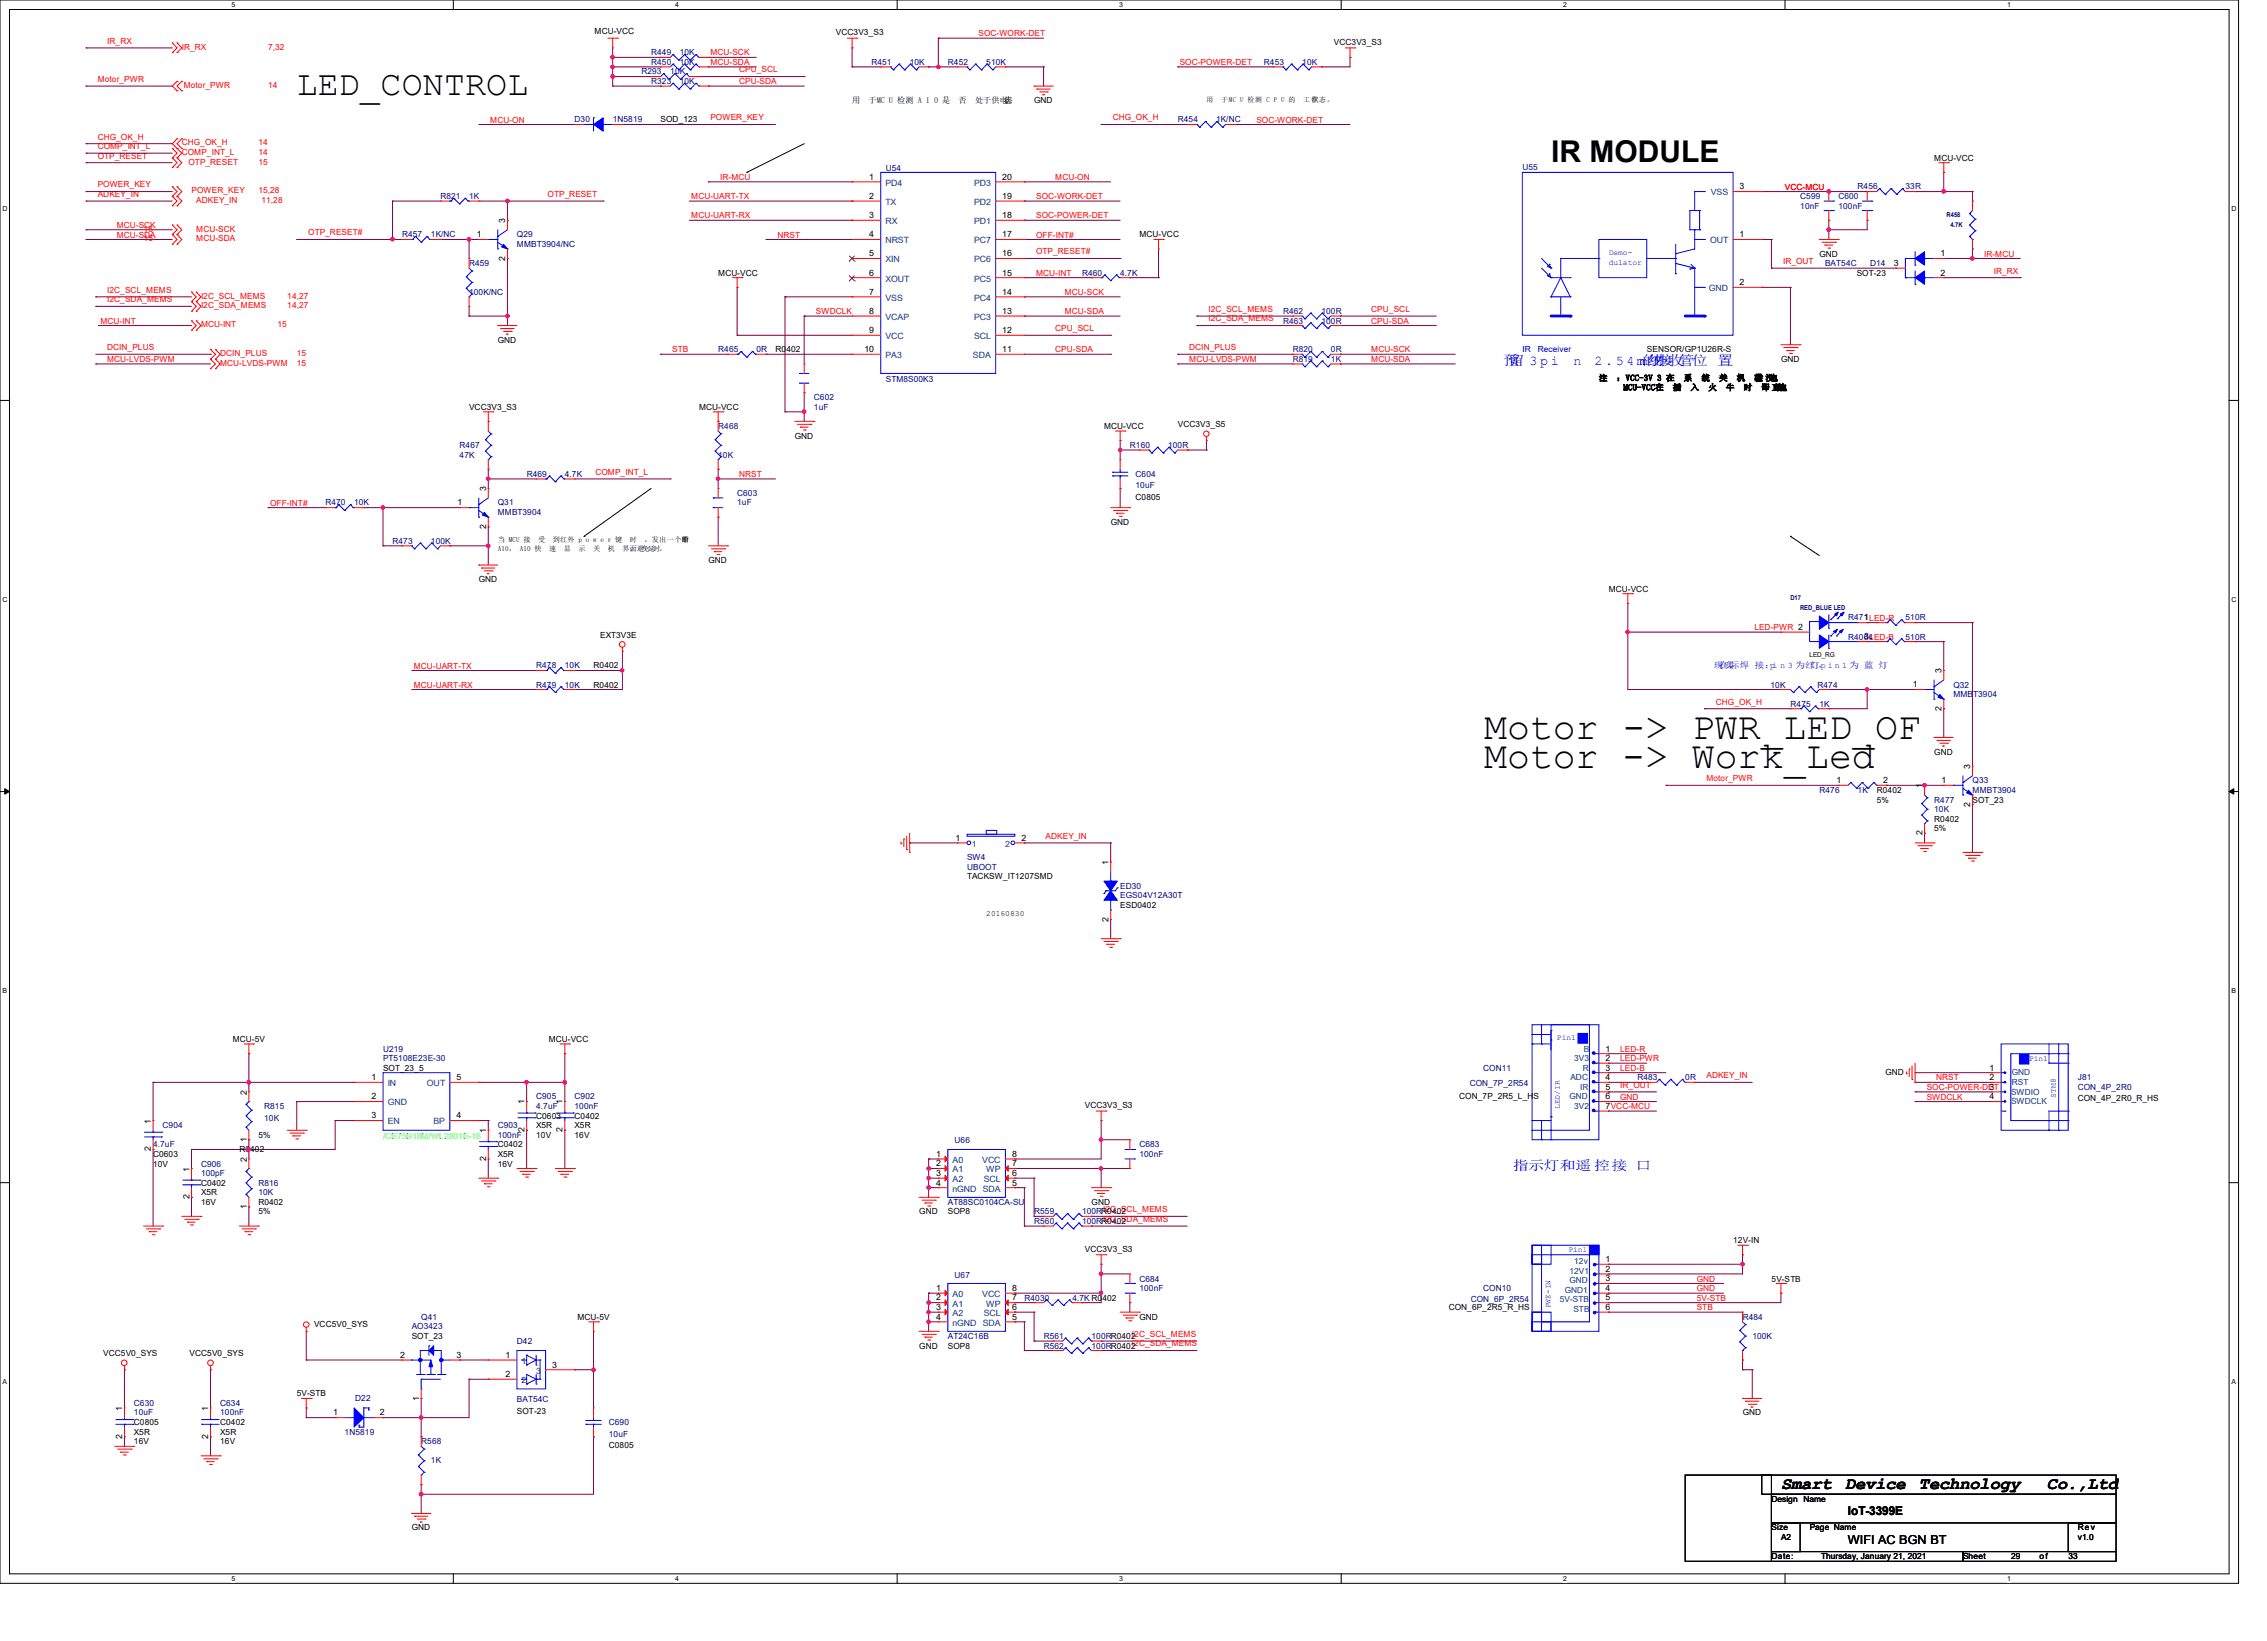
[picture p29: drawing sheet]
<svg xmlns="http://www.w3.org/2000/svg" width="445mm" height="322mm" viewBox="0 0 445 322" stroke-linecap="round" stroke-linejoin="round" font-family="sans-serif">
<defs><g id="words">
<g font-size="7.5">
<text x="291.3" y="145">Motor -&gt; PWR_LED_OF</text>
<text x="291.3" y="150.6">Motor -&gt; Work_Led</text>
</g>
<text font-size="6.9" x="58.2" y="18.6">LED_CONTROL</text>
<text font-size="5.9" x="304.5" y="31.7">IR MODULE</text>
<g font-size="3.3">
<text x="349.6" y="292.3">Smart</text>
<text x="362.1" y="292.3">Device</text>
<text x="376.7" y="292.3">Technology</text>
<text x="401.8" y="292.3">Co.,Ltd</text>
</g>
<g font-size="2.6" fill="#00f">
<text x="295.1" y="71.6">预</text>
<text x="296.1" y="71.6">留 3 p i</text>
<text x="308.9" y="71.6">n</text>
<text x="313" y="71.6">2 . 5 4 mm的外收</text>
<text x="323.3" y="71.6">红接 管位</text>
<text x="337.1" y="71.6">置</text>
<text x="297" y="229.5">指示灯和遥 控接 口</text>
</g>
<g font-size="2.4">
<text x="362.7" y="297.3">IoT-3399E</text>
<text x="362.7" y="302.9">WIFI AC BGN BT</text>
</g>
<g font-size="1.7" fill="#f00">
<text x="21" y="8.6">IR_RX</text>
<text x="35.7" y="9.7">IR_RX</text>
<text x="52.6" y="9.7">7,32</text>
<text x="139.5" y="10.9">MCU-SCK</text>
<text x="192.1" y="7.1">SOC-WORK-DET</text>
<text x="19.2" y="16.1">Motor_PWR</text>
<text x="36.1" y="17.3">Motor_PWR</text>
<text x="52.6" y="17.3">14</text>
<text x="139.5" y="12.7">MCU-SDA</text>
<text x="145.1" y="14.2">CPU_SCL</text>
<text x="145.1" y="16.5">CPU-SDA</text>
<text x="231.6" y="12.7">SOC-POWER-DET</text>
<text x="139.5" y="23.6">POWER_KEY</text>
<text x="218.4" y="23.6">CHG_OK_H</text>
<text x="19.2" y="27.4">CHG_OK_H</text>
<text x="19.2" y="29.3">COMP_INT_L</text>
<text x="35.7" y="28.5">CHG_OK_H</text>
<text x="50.7" y="28.5">14</text>
<text x="96.2" y="24">MCU-ON</text>
<text x="246.6" y="24">SOC-WORK-DET</text>
<text x="19.2" y="31.1">OTP_RESET</text>
<text x="35.7" y="30.4">COMP_INT_L</text>
<text x="37" y="32.5">OTP_RESET</text>
<text x="50.7" y="32.3">15</text>
<text x="50.7" y="30.4">14</text>
<text x="141.4" y="35.3">IR-MCU</text>
<text x="207.2" y="35.3">MCU-ON</text>
<text x="19.2" y="38.7">ADKEY_IN</text>
<text x="19.2" y="36.8">POWER_KEY</text>
<text x="37.6" y="37.9">POWER_KEY</text>
<text x="38.5" y="39.8">ADKEY_IN</text>
<text x="50.7" y="37.9">15,28</text>
<text x="51.3" y="39.8">11,28</text>
<text x="107.5" y="38.7">OTP_RESET</text>
<text x="135.7" y="39.1">MCU-UART-TX</text>
<text x="203.4" y="39.1">SOC-WORK-DET</text>
<text x="350.4" y="37.2">VCC-MCU</text>
<text x="22.9" y="46.6">MCU-SDA</text>
<text x="22.9" y="44.7">MCU-SCK</text>
<text x="28.2" y="45.5">15</text>
<text x="28.2" y="47.3">15</text>
<text x="38.5" y="45.5">MCU-SCK</text>
<text x="38.5" y="47.3">MCU-SDA</text>
<text x="60.5" y="46.2">OTP_RESET#</text>
<text x="135.7" y="42.8">MCU-UART-RX</text>
<text x="152.6" y="46.6">NRST</text>
<text x="203.4" y="42.8">SOC-POWER-DET</text>
<text x="203.4" y="46.6">OFF-INT#</text>
<text x="203.4" y="49.9">OTP_RESET#</text>
<text x="350" y="51.8">IR_OUT</text>
<text x="389.5" y="50.3">IR-MCU</text>
<text x="391.4" y="53.7">IR_RX</text>
<text x="21" y="57.4">I2C_SCL_MEMS</text>
<text x="21" y="59.3">I2C_SDA_MEMS</text>
<text x="39.5" y="58.6">I2C_SCL_MEMS</text>
<text x="56.4" y="58.6">14,27</text>
<text x="203.4" y="54.1">MCU-INT</text>
<text x="209" y="57.9">MCU-SCK</text>
<text x="19.7" y="63.5">MCU-INT</text>
<text x="39.5" y="64.3">MCU-INT</text>
<text x="39.5" y="60.5">I2C_SDA_MEMS</text>
<text x="54.5" y="64.3">15</text>
<text x="56.4" y="60.5">14,27</text>
<text x="160.2" y="61.6">SWDCLK</text>
<text x="207.2" y="65">CPU_SCL</text>
<text x="209" y="61.6">MCU-SDA</text>
<text x="237.2" y="61.2">I2C_SCL_MEMS</text>
<text x="237.2" y="63.1">I2C_SDA_MEMS</text>
<text x="269.2" y="61.2">CPU_SCL</text>
<text x="269.2" y="63.5">CPU-SDA</text>
<text x="21" y="71">MCU-LVDS-PWM</text>
<text x="21" y="68.7">DCIN_PLUS</text>
<text x="43.2" y="69.9">DCIN_PLUS</text>
<text x="43.2" y="71.8">MCU-LVDS-PWM</text>
<text x="58.3" y="69.9">15</text>
<text x="58.3" y="71.8">15</text>
<text x="132" y="69.1">STB</text>
<text x="207.2" y="69.1">CPU-SDA</text>
<text x="233.4" y="71">MCU-LVDS-PWM</text>
<text x="233.4" y="68.7">DCIN_PLUS</text>
<text x="269.2" y="71">MCU-SDA</text>
<text x="269.2" y="69.1">MCU-SCK</text>
<text x="116.9" y="93.2">COMP_INT_L</text>
<text x="145.1" y="93.6">NRST</text>
<text x="53" y="99.2">OFF-INT#</text>
<text x="344.4" y="123.7">LED-PWR 2</text>
<text x="81.2" y="131.2">MCU-UART-TX</text>
<text x="81.2" y="134.9">MCU-UART-RX</text>
<text x="336.8" y="138.3">CHG_OK_H</text>
<text x="335" y="153.3">Motor_PWR</text>
<text x="205.3" y="164.6">ADKEY_IN</text>
<text x="318" y="208.2">LED-PWR</text>
<text x="318" y="206.4">LED-R</text>
<text x="318" y="215.8">GND</text>
<text x="318" y="210.1">LED-B</text>
<text x="318" y="213.4">IR_OUT</text>
<text x="335" y="211.6">ADKEY_IN</text>
<text x="378.2" y="213.9">SOC-POWER-DET</text>
<text x="378.2" y="215.8">SWDCLK</text>
<text x="380.1" y="212">NRST</text>
<text x="216.6" y="237.9">I2C_SCL_MEMS</text>
<text x="216.6" y="239.8">I2C_SDA_MEMS</text>
<text x="333.1" y="251.5">GND</text>
<text x="333.1" y="253.4">GND</text>
<text x="333.1" y="257.1">STB</text>
<text x="333.1" y="255.2">5V-STB</text>
<text x="222.2" y="264.2">I2C_SDA_MEMS</text>
</g>
<g font-size="1.7">
<text x="116.7" y="6.7">MCU-VCC</text>
<text x="164.1" y="6.9">VCC3V3_S3</text>
<text x="261.9" y="8.8">VCC3V3_S3</text>
<text x="203" y="20.3">GND</text>
<text x="129.7" y="24">SOD_123</text>
<text x="170.6" y="35.3">1</text>
<text x="196.7" y="35.3">20</text>
<text x="379.7" y="31.5">MCU-VCC</text>
<text x="170.6" y="39">2</text>
<text x="196.7" y="39">19</text>
<text x="341.5" y="37.2">3</text>
<text x="93.6" y="46.6">1</text>
<text x="99.2" y="43.8" transform="rotate(-90 99.2 43.8)">3</text>
<text x="170.6" y="42.8">3</text>
<text x="170.6" y="46.6">4</text>
<text x="196.7" y="46.6">17</text>
<text x="196.7" y="42.8">18</text>
<text x="223.7" y="46.6">MCU-VCC</text>
<text x="341.5" y="46.6">1</text>
<text x="99.2" y="51.2" transform="rotate(-90 99.2 51.2)">2</text>
<text x="170.6" y="50.3">5</text>
<text x="196.7" y="50.3">16</text>
<text x="357.2" y="50.3">GND</text>
<text x="371.7" y="52.2">3</text>
<text x="380.9" y="50.3">1</text>
<text x="141" y="54.1">MCU-VCC</text>
<text x="170.6" y="54.1">6</text>
<text x="170.6" y="57.8">7</text>
<text x="196.7" y="57.8">14</text>
<text x="196.7" y="54.1">15</text>
<text x="341.5" y="56">2</text>
<text x="364.5" y="54.1">SOT-23</text>
<text x="380.9" y="54.1">2</text>
<text x="170.6" y="61.6">8</text>
<text x="170.6" y="65.4">9</text>
<text x="196.7" y="65.4">12</text>
<text x="196.7" y="61.6">13</text>
<text x="97.7" y="67.3">GND</text>
<text x="152.2" y="69.1">R0402</text>
<text x="169.7" y="69.1">10</text>
<text x="196.7" y="69.1">11</text>
<text x="323.3" y="69.1">SENSOR/GP1U26R-S</text>
<text x="349.6" y="71">GND</text>
<text x="313.9" y="74.7">注</text>
<text x="317.3" y="74.7">：VCC-3V 3 在</text>
<text x="318.7" y="76.6">MCU-VCC在</text>
<text x="328.4" y="76.6">插</text>
<text x="330.5" y="74.7">系</text>
<text x="331.9" y="76.6">入</text>
<text x="334" y="74.7">统</text>
<text x="335.3" y="76.6">火</text>
<text x="337.5" y="74.7">关</text>
<text x="338.8" y="76.6">牛</text>
<text x="340.9" y="74.7">机</text>
<text x="342.3" y="76.6">时</text>
<text x="344.4" y="74.7">状</text>
<text x="344.4" y="74.7">态</text>
<text x="344.4" y="74.7">时 没。</text>
<text x="345.7" y="76.6">即 有。</text>
<text x="345.7" y="76.6">一 直电</text>
<text x="347.4" y="74.7">电</text>
<text x="92.1" y="80.4">VCC3V3_S3</text>
<text x="137.2" y="80.4">MCU-VCC</text>
<text x="231.2" y="83.8">VCC3V3_S5</text>
<text x="156" y="86.1">GND</text>
<text x="216.7" y="84.2">MCU-VCC</text>
<text x="89.8" y="99.2">1</text>
<text x="95.4" y="96.4" transform="rotate(-90 95.4 96.4)">3</text>
<text x="222.9" y="98.1">C0805</text>
<text x="95.4" y="103.8" transform="rotate(-90 95.4 103.8)">2</text>
<text x="218" y="103">GND</text>
<text x="139.1" y="110.5">GND</text>
<text x="94" y="114.3">GND</text>
<text x="315.8" y="116.1">MCU-VCC</text>
<text x="117.8" y="125.1">EXT3V3E</text>
<text x="365.9" y="121.8">1LED-R</text>
<text x="365.9" y="125.5">3LED-B</text>
<text x="116.5" y="131.1">R0402</text>
<text x="116.5" y="134.9">R0402</text>
<text x="375.5" y="134.9">1</text>
<text x="381.1" y="132.1" transform="rotate(-90 381.1 132.1)">3</text>
<text x="381.1" y="139.5" transform="rotate(-90 381.1 139.5)">2</text>
<text x="379.7" y="148.1">GND</text>
<text x="360.5" y="153.7">1</text>
<text x="368.4" y="155.6">R0402</text>
<text x="369.7" y="153.7">2</text>
<text x="377.4" y="154.7" transform="rotate(-90 377.4 154.7)">1</text>
<text x="381.1" y="153.7">1</text>
<text x="386.8" y="150.9" transform="rotate(-90 386.8 150.9)">3</text>
<text x="368.4" y="157.5">5%</text>
<text x="379.7" y="161.2">R0402</text>
<text x="386.8" y="158.3" transform="rotate(-90 386.8 158.3)">2</text>
<text x="387.2" y="157.5">SOT_23</text>
<text x="187.6" y="165">1</text>
<text x="200.5" y="165">2</text>
<text x="377.4" y="163.9" transform="rotate(-90 377.4 163.9)">2</text>
<text x="379.7" y="163.1">5%</text>
<text x="189.8" y="172.5">TACKSW_IT1207SMD</text>
<text x="217.6" y="169.7" transform="rotate(-90 217.6 169.7)">1</text>
<text x="219.9" y="178.1">ESD0402</text>
<text x="217.6" y="180.9" transform="rotate(-90 217.6 180.9)">2</text>
<text x="45.7" y="204.5">MCU-5V</text>
<text x="107.7" y="204.5">MCU-VCC</text>
<text x="315.1" y="206.3">1</text>
<text x="315.1" y="208.2">2</text>
<text x="48.4" y="214.9" transform="rotate(-90 48.4 214.9)">2</text>
<text x="72.9" y="212">1</text>
<text x="72.9" y="215.7">2</text>
<text x="75.2" y="210.1">SOT_23_5</text>
<text x="89.6" y="212">5</text>
<text x="286.5" y="215.7">CON_7P_2R5_L_HS</text>
<text x="315.1" y="210.1">3</text>
<text x="315.1" y="212">4</text>
<text x="315.1" y="213.8">5</text>
<text x="315.1" y="215.7">6</text>
<text x="370.1" y="210.9">GND</text>
<text x="390.5" y="210.1">1</text>
<text x="390.5" y="212">2</text>
<text x="390.5" y="213.8">3</text>
<text x="390.5" y="215.7">4</text>
<text x="29.6" y="220.5" transform="rotate(-90 29.6 220.5)">1</text>
<text x="72.9" y="219.5">3</text>
<text x="89.6" y="219.5">4</text>
<text x="103" y="216.7" transform="rotate(-90 103 216.7)">1</text>
<text x="105.2" y="219.5">C0603</text>
<text x="105.2" y="221.4">X5R</text>
<text x="110.4" y="216.7" transform="rotate(-90 110.4 216.7)">1</text>
<text x="112.8" y="219.5">C0402</text>
<text x="112.8" y="221.4">X5R</text>
<text x="213" y="217.4">VCC3V3_S3</text>
<text x="315.1" y="217.6">7VCC-MCU</text>
<text x="407.9" y="216.1">CON_4P_2R0_R_HS</text>
<text x="29.6" y="225.9" transform="rotate(-90 29.6 225.9)">2</text>
<text x="30.1" y="227">C0603</text>
<text x="47" y="226.1">R0402</text>
<text x="48.4" y="228" transform="rotate(-90 48.4 228)">2</text>
<text x="48.4" y="224.1" transform="rotate(-90 48.4 224.1)">1</text>
<text x="50.7" y="223.3">5%</text>
<text x="95.4" y="227.8" transform="rotate(-90 95.4 227.8)">2</text>
<text x="95.4" y="222.3" transform="rotate(-90 95.4 222.3)">1</text>
<text x="97.7" y="225.1">C0402</text>
<text x="97.7" y="227">X5R</text>
<text x="103" y="222.2" transform="rotate(-90 103 222.2)">2</text>
<text x="105.2" y="223.3">10V</text>
<text x="110.4" y="222.2" transform="rotate(-90 110.4 222.2)">2</text>
<text x="112.8" y="223.3">16V</text>
<text x="183.8" y="227">1</text>
<text x="198.7" y="227">8</text>
<text x="30.1" y="228.9">10V</text>
<text x="37.2" y="229.9" transform="rotate(-90 37.2 229.9)">1</text>
<text x="39.5" y="232.7">C0402</text>
<text x="97.7" y="228.9">16V</text>
<text x="183.8" y="228.9">2</text>
<text x="183.8" y="230.8">3</text>
<text x="183.8" y="232.6">4</text>
<text x="198.7" y="232.6">5</text>
<text x="198.7" y="230.8">6</text>
<text x="198.7" y="228.9">7</text>
<text x="37.2" y="235.3" transform="rotate(-90 37.2 235.3)">2</text>
<text x="39.5" y="234.5">X5R</text>
<text x="39.5" y="236.4">16V</text>
<text x="48.4" y="237.2" transform="rotate(-90 48.4 237.2)">1</text>
<text x="50.7" y="236.4">R0402</text>
<text x="50.7" y="238.3">5%</text>
<text x="180.4" y="238.3">GND</text>
<text x="186.1" y="238.3">SOP8</text>
<text x="214.3" y="236.4">GND</text>
<text x="213" y="245.6">VCC3V3_S3</text>
<text x="340.2" y="243.9">12V-IN</text>
<text x="315.1" y="247.7">1</text>
<text x="315.1" y="249.6">2</text>
<text x="315.1" y="251.4">3</text>
<text x="347.8" y="251.5">5V-STB</text>
<text x="183.8" y="253.3">1</text>
<text x="183.8" y="255.2">2</text>
<text x="183.8" y="257">3</text>
<text x="198.7" y="257">6</text>
<text x="198.7" y="255.2">7</text>
<text x="198.7" y="253.3">8</text>
<text x="284.4" y="257.1">CON_6P_2R5_R_HS</text>
<text x="315.1" y="253.3">4</text>
<text x="315.1" y="255.2">5</text>
<text x="315.1" y="257">6</text>
<text x="61.6" y="260.5">VCC5V0_SYS</text>
<text x="80.8" y="262.7">SOT_23</text>
<text x="113.3" y="259">MCU-5V</text>
<text x="183.8" y="259">4</text>
<text x="198.7" y="259">5</text>
<text x="223.7" y="259">GND</text>
<text x="20.3" y="266.1">VCC5V0_SYS</text>
<text x="37.2" y="266.1">VCC5V0_SYS</text>
<text x="78.6" y="266.4">2</text>
<text x="89.6" y="266.4">3</text>
<text x="99.2" y="266.4">1</text>
<text x="108.4" y="268.4">3</text>
<text x="180.4" y="264.6">GND</text>
<text x="186.1" y="264.6">SOP8</text>
<text x="58.3" y="274">5V-STB</text>
<text x="82.3" y="274.8" transform="rotate(-90 82.3 274.8)">1</text>
<text x="99.2" y="270.2">2</text>
<text x="24" y="276.9" transform="rotate(-90 24 276.9)">1</text>
<text x="26.3" y="279.7">C0805</text>
<text x="26.3" y="281.5">X5R</text>
<text x="40.9" y="276.9" transform="rotate(-90 40.9 276.9)">1</text>
<text x="43.2" y="279.7">C0402</text>
<text x="43.2" y="281.5">X5R</text>
<text x="65.4" y="277.7">1</text>
<text x="74.6" y="277.7">2</text>
<text x="101.5" y="277.4">SOT-23</text>
<text x="342.1" y="277.7">GND</text>
<text x="24" y="282.3" transform="rotate(-90 24 282.3)">2</text>
<text x="26.3" y="283.4">16V</text>
<text x="40.9" y="282.3" transform="rotate(-90 40.9 282.3)">2</text>
<text x="43.2" y="283.4">16V</text>
<text x="119.5" y="284.1">C0805</text>
<text x="347.7" y="294.7">Design Name</text>
<text x="80.8" y="300.3">GND</text>
<text x="347.7" y="305.9">Date:</text>
<text x="349.6" y="302.2">A2</text>
<text x="355.2" y="300.3">Page Name</text>
<text x="357.5" y="305.9">Thursday, January 21, 2021</text>
<text x="385.3" y="305.9">Sheet</text>
<text x="394.8" y="305.9">29</text>
<text x="400.4" y="305.9">of</text>
<text x="406" y="305.9">33</text>
<text x="407.9" y="300.3">Rev</text>
<text x="407.9" y="302.2">v1.0</text>
</g>
<g font-size="1.7" fill="#000080">
<text x="127.8" y="10.9">R449</text>
<text x="133.4" y="10.9">10K</text>
<text x="125.9" y="14.6">R293</text>
<text x="127.8" y="16.5">R323</text>
<text x="127.8" y="12.7">R450</text>
<text x="131.6" y="14.6">10K</text>
<text x="133.4" y="16.5">10K</text>
<text x="133.4" y="12.7">10K</text>
<text x="171" y="12.7">R451</text>
<text x="178.6" y="12.7">10K</text>
<text x="186.1" y="12.7">R452</text>
<text x="193.6" y="12.7">510K</text>
<text x="248.1" y="12.7">R453</text>
<text x="255.6" y="12.7">10K</text>
<text x="112.8" y="24">D30</text>
<text x="120.3" y="24">1N5819</text>
<text x="231.2" y="24">R454</text>
<text x="238.7" y="24">1K/NC</text>
<text x="173.9" y="33.6">U54</text>
<text x="298.9" y="33.4">U55</text>
<text x="86.5" y="39.1">R821</text>
<text x="92.1" y="39.1">1K</text>
<text x="353.4" y="39.1">C599</text>
<text x="353.4" y="40.9">10nF</text>
<text x="360.9" y="39.1">C600</text>
<text x="360.9" y="40.9">100nF</text>
<text x="364.6" y="37.2">R456</text>
<text x="374" y="37.2">33R</text>
<text x="78.9" y="46.6">R457</text>
<text x="84.6" y="46.6">1K/NC</text>
<text x="101.5" y="46.6">Q29</text>
<text x="92.1" y="52.2">R459</text>
<text x="101.5" y="48.5">MMBT3904/NC</text>
<text x="358.3" y="52.2">BAT54C</text>
<text x="367.1" y="52.2">D14</text>
<text x="92.1" y="57.9">100K/NC</text>
<text x="212.4" y="54.1">R460</text>
<text x="219.9" y="54.1">4.7K</text>
<text x="251.9" y="61.6">R462</text>
<text x="251.9" y="63.5">R463</text>
<text x="259.4" y="61.6">100R</text>
<text x="259.4" y="63.5">100R</text>
<text x="141" y="69.1">R465</text>
<text x="148.5" y="69.1">0R</text>
<text x="253.8" y="71">R819</text>
<text x="253.8" y="69.1">R820</text>
<text x="261.3" y="71">1K</text>
<text x="261.3" y="69.1">0R</text>
<text x="173.9" y="75">STM8S00K3</text>
<text x="159.8" y="78.5">C602</text>
<text x="159.8" y="80.4">1uF</text>
<text x="90.2" y="87.9">R467</text>
<text x="90.2" y="89.8">47K</text>
<text x="141" y="84.2">R468</text>
<text x="141" y="89.8">10K</text>
<text x="221.8" y="87.9">R160</text>
<text x="229.3" y="87.9">100R</text>
<text x="103.4" y="93.6">R469</text>
<text x="110.9" y="93.6">4.7K</text>
<text x="222.9" y="93.6">C604</text>
<text x="222.9" y="95.8">10uF</text>
<text x="63.9" y="99.2">R470</text>
<text x="69.5" y="99.2">10K</text>
<text x="97.7" y="99.2">Q31</text>
<text x="97.7" y="101.1">MMBT3904</text>
<text x="144.7" y="97.3">C603</text>
<text x="144.7" y="99.2">1uF</text>
<text x="77.1" y="106.7">R473</text>
<text x="84.6" y="106.7">100K</text>
<text x="362.8" y="121.8">R471</text>
<text x="362.8" y="125.5">R4064</text>
<text x="374" y="121.8">510R</text>
<text x="374" y="125.5">510R</text>
<text x="105.2" y="131.1">R478</text>
<text x="110.9" y="131.1">10K</text>
<text x="105.2" y="134.9">R479</text>
<text x="110.9" y="134.9">10K</text>
<text x="347.5" y="134.9">10K</text>
<text x="356.8" y="134.9">R474</text>
<text x="383.4" y="134.9">Q32</text>
<text x="383.4" y="136.8">MMBT3904</text>
<text x="351.5" y="138.7">R475</text>
<text x="357.2" y="138.7">1K</text>
<text x="357.2" y="155.6">R476</text>
<text x="364.6" y="155.6">1K</text>
<text x="387.2" y="153.7">Q33</text>
<text x="387.2" y="155.6">MMBT3904</text>
<text x="379.7" y="157.5">R477</text>
<text x="379.7" y="159.3">10K</text>
<text x="189.8" y="168.7">SW4</text>
<text x="189.8" y="170.6">UBOOT</text>
<text x="219.9" y="174.4">ED30</text>
<text x="219.9" y="176.3">EGS04V12A30T</text>
<text x="75.2" y="206.3">U219</text>
<text x="75.2" y="208.2">PT5108E23E-30</text>
<text x="105.2" y="215.7">C905</text>
<text x="112.8" y="215.7">C902</text>
<text x="288.5" y="213.1">CON_7P_2R54</text>
<text x="291.2" y="210.1">CON11</text>
<text x="321.4" y="212">R483</text>
<text x="330.8" y="212">0R</text>
<text x="407.9" y="212">J81</text>
<text x="407.9" y="213.9">CON_4P_2R0</text>
<text x="31.9" y="221.4">C904</text>
<text x="51.9" y="217.6">R815</text>
<text x="51.9" y="219.9">10K</text>
<text x="97.7" y="221.4">C903</text>
<text x="105.2" y="217.6">4.7uF</text>
<text x="112.8" y="217.6">100nF</text>
<text x="30.1" y="225.1">4.7uF</text>
<text x="97.7" y="223.3">100nF</text>
<text x="187.4" y="224.4">U66</text>
<text x="223.7" y="225.1">C683</text>
<text x="223.7" y="227">100nF</text>
<text x="39.5" y="228.9">C906</text>
<text x="39.5" y="230.8">100pF</text>
<text x="50.7" y="232.7">R816</text>
<text x="50.7" y="234.5">10K</text>
<text x="186.1" y="236.4">AT88SC0104CA-SU</text>
<text x="203" y="238.3">R559</text>
<text x="212.4" y="238.3">100RR0402</text>
<text x="203" y="240.2">R560</text>
<text x="212.4" y="240.2">100RR0402</text>
<text x="187.4" y="250.7">U67</text>
<text x="223.7" y="251.5">C684</text>
<text x="201.1" y="255.2">R4030</text>
<text x="210.5" y="255.2">4.7K R0402</text>
<text x="223.7" y="253.3">100nF</text>
<text x="288.7" y="255.4">CON_6P_2R54</text>
<text x="291.2" y="253.3">CON10</text>
<text x="80.8" y="260.9">AO3423</text>
<text x="82.7" y="259">Q41</text>
<text x="101.5" y="263.7">D42</text>
<text x="186.1" y="262.7">AT24C16B</text>
<text x="204.9" y="262.7">R561</text>
<text x="214.3" y="262.7">100RR0402I2C_SCL_MEMS</text>
<text x="342.1" y="259">R484</text>
<text x="344" y="262.7">100K</text>
<text x="204.9" y="264.6">R562</text>
<text x="214.3" y="264.6">100RR0402</text>
<text x="26.3" y="275.9">C630</text>
<text x="43.2" y="275.9">C634</text>
<text x="69.7" y="275">D22</text>
<text x="101.5" y="275.1">BAT54C</text>
<text x="26.3" y="277.7">10uF</text>
<text x="43.2" y="277.7">100nF</text>
<text x="67.7" y="281.5">1N5819</text>
<text x="119.5" y="279.7">C690</text>
<text x="119.5" y="281.9">10uF</text>
<text x="82.7" y="283.4">R568</text>
<text x="84.6" y="287.1">1K</text>
</g>
<g font-size="1.7" fill="#004080">
<text x="173.8" y="36.4">PD4</text>
<text x="173.8" y="40.2">TX</text>
<text x="191.2" y="40.2">PD2</text>
<text x="191.2" y="36.4">PD3</text>
<text x="335.8" y="38.4">VSS</text>
<text x="173.8" y="44">RX</text>
<text x="173.8" y="47.8">NRST</text>
<text x="191.2" y="47.8">PC7</text>
<text x="191.2" y="44">PD1</text>
<text x="335.7" y="47.8">OUT</text>
<text x="173.8" y="51.5">XIN</text>
<text x="191.2" y="51.5">PC6</text>
<text x="173.8" y="55.2">XOUT</text>
<text x="173.8" y="59">VSS</text>
<text x="191.2" y="59">PC4</text>
<text x="191.2" y="55.2">PC5</text>
<text x="335.5" y="57.2">GND</text>
<text x="173.8" y="62.8">VCAP</text>
<text x="191.2" y="62.8">PC3</text>
<text x="173.8" y="66.5">VCC</text>
<text x="173.8" y="70.3">PA3</text>
<text x="191" y="70.3">SDA</text>
<text x="191.2" y="66.5">SCL</text>
<text x="190.7" y="166.2">1</text>
<text x="197.3" y="166.2">2</text>
<text x="309" y="208.2">3V3</text>
<text x="310.9" y="206.3">B</text>
<text x="76.1" y="213.1">IN</text>
<text x="83.8" y="213.1">OUT</text>
<text x="308.1" y="215.7">GND</text>
<text x="308.3" y="212">ADC</text>
<text x="310.2" y="213.9">IR</text>
<text x="310.7" y="210.1">R</text>
<text x="394.8" y="214.8">SWDIO</text>
<text x="394.9" y="211">GND</text>
<text x="394.9" y="212.9">RST</text>
<text x="76.1" y="216.9">GND</text>
<text x="76.1" y="220.6">EN</text>
<text x="85.1" y="220.6">BP</text>
<text x="309" y="217.6">3V2</text>
<text x="394.8" y="216.7">SWDCLK</text>
<text x="187" y="228.2">A0</text>
<text x="187" y="230">A1</text>
<text x="187" y="231.9">A2</text>
<text x="187" y="233.8">nGND</text>
<text x="192.8" y="228.2">VCC</text>
<text x="192.9" y="233.8">SDA</text>
<text x="193.1" y="231.9">SCL</text>
<text x="193.6" y="230">WP</text>
<text x="308.1" y="249.9">12V1</text>
<text x="308.1" y="251.8">GND</text>
<text x="309" y="248.1">12v</text>
<text x="187" y="254.5">A0</text>
<text x="187" y="256.4">A1</text>
<text x="192.8" y="254.5">VCC</text>
<text x="193.6" y="256.4">WP</text>
<text x="306.2" y="255.6">5V-STB</text>
<text x="307.2" y="253.7">GND1</text>
<text x="308.8" y="257.5">STB</text>
<text x="187" y="258.2">A2</text>
<text x="187" y="260.1">nGND</text>
<text x="192.9" y="260.1">SDA</text>
<text x="193.1" y="258.2">SCL</text>
<text x="102.4" y="267.6">1</text>
<text x="105.2" y="269.5">3</text>
<text x="102.4" y="271.4">2</text>
</g>
<g font-size="1.7" fill="#00f">
<text x="298.8" y="69.1">IR</text>
<text x="301.8" y="69.1">Receiver</text>
<text x="336.4" y="131">现实</text>
<text x="337.4" y="131">在际焊 接：</text>
<text x="347.4" y="131">pi n 3 为红 p i n 1 为 蓝 灯</text>
<text x="355.4" y="131">灯，</text>
</g>
<text font-size="1.7" fill="#0f0" x="75.2" y="223.4">/CE75B18M/WL2801E-18</text>
<g font-size="1.6">
<text x="167.3" y="20.2">用</text>
<text x="170.5" y="20.2">于MC U 检测 A 1 0 是</text>
<text x="188.2" y="20.2">否</text>
<text x="191.4" y="20.2">处于供电态</text>
<text x="197.1" y="20.2">状</text>
<text x="197.2" y="20.2">。</text>
<text x="193.6" y="179.8">20160830</text>
<text x="347.7" y="300.3">Size</text>
</g>
<g font-size="1.6" fill="#00f">
<text x="315.8" y="50.1">Demo-</text>
<text x="315.8" y="51.9">dulator</text>
<text x="305.6" y="204">Pin1</text>
<text x="398.3" y="208.2">Pin1</text>
<text x="403.6" y="215.4" transform="rotate(-90 403.6 215.4)">STM8</text>
<text x="306.2" y="217.6" transform="rotate(-90 306.2 217.6)">LED/IR</text>
<text x="307.9" y="245.6">Pin1</text>
<text x="304.3" y="256.7" transform="rotate(-90 304.3 256.7)">PWE-IN</text>
</g>
<g font-size="1.4">
<text x="45.4" y="1.4">5</text>
<text x="132.6" y="1.4">4</text>
<text x="219.7" y="1.4">3</text>
<text x="306.9" y="1.4">2</text>
<text x="394" y="1.4">1</text>
<text x="236.8" y="20">用</text>
<text x="239.7" y="20">于MC U 检测 C P U 的</text>
<text x="255.8" y="20">工作</text>
<text x="257.5" y="20">状态。</text>
<text x=".5" y="41.4">D</text>
<text x="438.1" y="41.4">D</text>
<text x="97.7" y="106.4">当 MCU 接</text>
<text x="105.6" y="106.4">受</text>
<text x="108.5" y="106.4">到红外 p o w e r 键</text>
<text x="123.6" y="106.4">时</text>
<text x="126.5" y="106.4">，发出一个中</text>
<text x="133.9" y="106.4">断</text>
<text x="133.9" y="106.4">给</text>
<text x="97.7" y="108">A10， A10 快</text>
<text x="107.8" y="108">速</text>
<text x="110.7" y="108">显</text>
<text x="113.5" y="108">示</text>
<text x="116.4" y="108">关</text>
<text x="119.3" y="108">机</text>
<text x="122.2" y="108">界面</text>
<text x="123.6" y="108">，避免延时。</text>
<text x=".5" y="118.1">C</text>
<text x="438.1" y="118.1">C</text>
<text x=".5" y="194.9">B</text>
<text x="438.1" y="194.9">B</text>
<text x=".5" y="271.7">A</text>
<text x="438.1" y="271.7">A</text>
<text x="45.4" y="310.2">5</text>
<text x="132.6" y="310.2">4</text>
<text x="219.7" y="310.2">3</text>
<text x="306.9" y="310.2">2</text>
<text x="394" y="310.2">1</text>
</g>
<g font-size="1.3" fill="#000080">
<text x="382.1" y="42.5">R458</text>
<text x="382.9" y="44.4">4.7K</text>
<text x="351.4" y="117.7">D17</text>
<text x="353.3" y="119.6">RED_BLUE LED</text>
</g>
<text font-size="1.3" x="355.2" y="129">LED_RG</text>
</g></defs>
<path d="M0 0h439.4v310.7h-439.4zM1.9 1.9h435.7v306.9h-435.7z" fill="none" stroke="#000" stroke-width=".2"/>
<g fill="#fff">
<path d="M45.4 .2h.8v1.5h-.8z"/>
<path d="M45.4 309h.8v1.5h-.8z"/>
</g>
<path d="M89 0v1.9M89 308.8v1.9" fill="none" stroke="#000" stroke-width=".2"/>
<g fill="#fff">
<path d="M132.5 .2h.8v1.5h-.8z"/>
<path d="M132.5 309h.8v1.5h-.8z"/>
</g>
<path d="M176.1 0v1.9M176.1 308.8v1.9" fill="none" stroke="#000" stroke-width=".2"/>
<g fill="#fff">
<path d="M219.7 .2h.7v1.5h-.7z"/>
<path d="M219.7 309h.7v1.5h-.7z"/>
</g>
<path d="M263.3 0v1.9M263.3 308.8v1.9" fill="none" stroke="#000" stroke-width=".2"/>
<g fill="#fff">
<path d="M306.8 .2h.8v1.5h-.8z"/>
<path d="M306.8 309h.8v1.5h-.8z"/>
</g>
<path d="M350.4 0v1.9M350.4 308.8v1.9" fill="none" stroke="#000" stroke-width=".2"/>
<g fill="#fff">
<path d="M394 .2h.7v1.5h-.7z"/>
<path d="M394 309h.7v1.5h-.7z"/>
<path d="M.5 40.2h.9v1.5h-.9z"/>
<path d="M438 40.2h1v1.5h-1z"/>
<path d="M.5 116.9h.9v1.5h-.9z"/>
<path d="M438 116.9h1v1.5h-1z"/>
</g>
<path d="M0 78.6h1.9M437.6 78.6h1.8" fill="none" stroke="#000" stroke-width=".2"/>
<g fill="#fff">
<path d="M.5 193.7h.9v1.5h-.9z"/>
<path d="M438 193.7h.9v1.5h-.9z"/>
</g>
<path d="M0 155.3h1.9M437.6 155.3h1.8" fill="none" stroke="#000" stroke-width=".2"/>
<path d="M.9 154.8l1 .5-1 .5zM437.6 155.3l.9-.5v1z" fill="#000" stroke="#000" stroke-width=".2"/>
<g fill="#fff">
<path d="M.5 270.4h.9v1.5h-.9z"/>
<path d="M438 270.4h.9v1.5h-.9z"/>
</g>
<g fill="none" stroke="#000" stroke-width=".2">
<path d="M146.6 33.8h.1M157.9 28.2l-11.3 5.6M127.8 95.8l-13.2 9.4M114.6 105.2h.1M351.5 105.2h.1M351.5 105.2l5.6 3.8M0 232.1h1.9M437.6 232.1h1.8M330.8 289.4h16.9v17h-16.9zM345.8 289.4h69.6v3.8h-69.6zM347.7 293.2h67.7v5.6h-67.7zM347.7 298.8h5.7v5.7h-5.7z"/>
<path d="M406 298.8h9.4v5.7h-9.4zM347.7 304.5h37.6v1.9h-37.6zM385.3 304.5h30.1v1.9h-30.1z"/>
</g>
<g fill="none" stroke="#800040" stroke-width=".2">
<path d="M16.9 9.4h.1M16.9 16.9h.1M16.9 9.4h16.9M16.9 16.9h16.9M120.3 13.1h.1M120.3 11.3h.1M120.3 15h.1M120.3 16.9h.1M120.3 16.9h9.4M120.3 13.1h9.4M120.3 9.4v7.5M120.3 11.3h9.4"/>
<path d="M120.3 15h7.5M129.7 16.9h.1M137.2 15h20.7M139.1 11.3h.1M139.1 13.1h.1M139.1 16.9h.1M139.1 16.9h18.8M139.1 13.1h9.4M139.1 11.3h9.4M157.9 15h.1M167.3 13.1h.1M167.3 9.4h.1"/>
<path d="M167.3 13.1h5.6M167.3 9.4v3.7M182.3 13.1h.1M182.3 13.1h5.7M184.2 7.5h.1M184.2 13.1h.1M184.2 7.5v5.6M184.2 7.5h20.7M197.4 13.1h.1M197.4 13.1h7.5M204.9 13.1h.1M204.9 13.1v3.8"/>
<path d="M231.2 13.1h.1M231.2 13.1h18.8M259.4 13.1h.1M265 11.3h.1M265 11.3v1.8h-5.6M16.9 31.9h.1M16.9 39.5h.1M16.9 37.6h.1M16.9 28.2h.1M16.9 30.1h.1M16.9 39.5h16.9M16.9 37.6h16.9"/>
<path d="M16.9 31.9h16.9M16.9 28.2h16.9M16.9 30.1h16.9M77 39.5h.1M77 39.5h9.4M77 39.5v7.5M94 39.5h24.4M94 24.4h18.8M99.6 39.5h.1M99.6 39.5v3.7M112.8 24.4h.1M118.4 39.5h.1"/>
<path d="M122.2 24.4h.1M122.2 24.4h30M135.3 39.5h32M139.1 35.7h.1M139.1 35.7h28.2M167.3 39.5h.1M201.1 35.7h.1M201.1 39.5h.1M201.1 35.7h16.9M201.1 39.5h18.8M216.2 24.4h.1M216.2 24.4h16.8"/>
<path d="M242.4 24.4h.1M242.4 24.4h22.6M345.8 37.6h.1M345.8 37.6h20.7M359 37.6h.1M375.9 37.6h.1M375.9 37.6h11.3M381.6 33.8h.1M381.6 33.8v3.8M387.2 39.5h.1M387.2 37.6h.1M387.2 37.6v1.9"/>
<path d="M16.9 47h.1M16.9 45.1h.1M16.9 47h16.9M16.9 45.1h16.9M18.8 58.3h.1M18.8 58.3h18.8M58.3 47h.1M58.3 47h20.6M77 47h.1M78.9 47h.1M86.4 47h7.6M92.1 47h.1"/>
<path d="M92.1 47v3.7M94 47h.1M99.6 50.7h.1M99.6 43.2h.1M99.6 50.7v13.2M135.3 43.2h32M144.7 56.4h.1M144.7 56.4v9.4M150.4 47h.1M150.4 47h16.9M154.1 58.3h.1M154.1 58.3h13.2"/>
<path d="M154.1 58.3v22.5M167.3 43.2h.1M201.1 43.2h.1M201.1 47h.1M201.1 58.3h.1M201.1 47h18.8M201.1 43.2h18.8M201.1 58.3h18.8M201.1 50.7h18.8M201.1 54.5h13.1M214.2 54.5h.1M219.9 50.7h.1"/>
<path d="M221.8 54.5h.1M221.8 54.5h5.6M227.4 54.5h.1M227.4 48.9v5.6M345.8 56.4h.1M345.8 47h.1M345.8 47h1.9M345.8 56.4h5.7M347.7 52.6h.1M347.7 47h.1M347.7 52.6h24.5M347.7 47v5.6"/>
<path d="M351.5 56.4h.1M351.5 56.4v11.2M359 43.2h.1M359 45.1h.1M359 43.2v3.8M366.5 43.2h.1M366.5 43.2v1.9h-7.5M381.6 50.7h.1M381.6 50.7h15M381.6 54.5h15M387.2 50.7h.1M387.2 48.9h.1"/>
<path d="M387.2 48.9v1.8M396.6 54.5h.1M18.8 60.1h.1M18.8 71.4h.1M18.8 69.5h22.5M18.8 60.1h18.8M18.8 71.4h22.5M19.3 63.9h.1M19.3 63.9h18.3M41.3 69.5h.1M92.1 62h.1M92.1 62h7.5"/>
<path d="M92.1 60.1v1.9M99.6 62h.1M129.7 69.5h.1M129.7 69.5h13.1M144.7 65.8h.1M144.7 65.8h22.6M150.4 69.5h.1M150.4 69.5h16.9M157.9 62h.1M157.9 77h.1M157.9 62v9.4M157.9 77v5.7"/>
<path d="M157.9 62h9.4M201.1 62h.1M201.1 62h18.8M201.1 69.5h16.9M201.1 65.8h16.9M218 65.8h.1M218 69.5h.1M231.2 71.4h.1M231.2 69.5h.1M231.2 69.5h22.5M231.2 71.4h22.5M234.9 62h.1"/>
<path d="M234.9 63.9h.1M234.9 62h18.8M234.9 63.9h18.8M263.1 62h.1M263.1 63.9h.1M263.1 71.4h.1M263.1 69.5h.1M263.1 62h18.8M263.1 69.5h22.6M263.1 63.9h18.8M263.1 71.4h22.6M52.6 99.6h.1"/>
<path d="M52.6 99.6h11.3M71.4 99.6h.1M71.4 99.6h18.8M75.2 99.6h.1M75.2 99.6v7.5M95.8 94h.1M95.8 92.1h.1M95.8 92.1v3.7M95.8 94h9.4M112.8 94h18.8M131.6 94h.1M141 94h.1"/>
<path d="M141 92.1h.1M141 94h11.2M141 92.1v3.7M154.1 80.8h.1M154.1 80.8h3.8M157.9 80.8h.1M219.9 88.3h.1M219.9 95.8h.1M219.9 86.4h.1M219.9 86.4v3.8M219.9 95.8v3.8M219.9 88.3h3.7"/>
<path d="M233 88.3h.1M233 88.3h3.8M236.8 88.3h.1M236.8 86.4v1.9M75.2 107.1h.1M75.2 107.1h3.7M88.3 107.1h.1M88.3 107.1h7.5M95.8 107.1h.1M95.8 103.4h.1M95.8 103.4v7.5M141 101.5h.1"/>
<path d="M141 101.5v5.6M319.5 118.4h.1M319.5 118.4v16.9M80.8 135.3h24.4M80.8 131.6h24.4M105.2 131.6h.1M105.2 135.3h.1M112.8 131.6h.1M112.8 135.3h.1M112.8 131.6h9.4M122.2 131.6h.1M122.2 127.8v7.5h-9.4"/>
<path d="M319.5 124h.1M319.5 135.3h.1M319.5 124h30.1M319.5 135.3h30.1M334.6 139.1h.1M334.6 139.1h16.9M359 139.1h.1M359 135.3h.1M359 135.3h16.9M366.5 135.3h.1M366.5 122.2h.1M366.5 125.9h.1"/>
<path d="M366.5 135.3v3.8h-7.5M366.5 125.9h1.9M366.5 122.2h1.9M375.9 125.9h.1M375.9 122.2h.1M375.9 125.9h5.7M375.9 122.2h11.3M381.6 125.9h.1M381.6 139.1h.1M381.6 125.9v5.7M381.6 139.1v5.6M387.2 122.2h.1"/>
<path d="M387.2 122.2v28.2M327 154.1h.1M327 154.1h33.8M370.2 154.1h.1M370.2 154.1h11.4M377.8 154.1h.1M387.2 157.9h.1M387.2 157.9v9.4M178.6 165.4h.1M178.6 165.4h9.4M201.1 165.4h.1M201.1 165.4h16.9"/>
<path d="M218 165.4h.1M218 165.4v3.8M377.8 163.5h.1M377.8 163.5v1.9M218 180.4h.1M218 180.4v3.8M30.1 212.4h.1M30.1 212.4h39.4M30.1 212.4v7.5M48.9 206.8h.1M48.9 212.4h.1M48.9 206.8v7.4"/>
<path d="M58.3 216.2h.1M58.3 216.2h11.2M58.3 216.2v5.6M65.8 219.9h.1M65.8 219.9h3.7M65.8 219.9v5.7h-28.2M94 219.9h.1M94 212.4h.1M94 212.4h16.9M94 219.9h1.8M95.8 219.9h.1M95.8 219.9v1.9"/>
<path d="M103.4 212.4h.1M103.4 212.4v3.8M110.9 206.8h.1M110.9 212.4h.1M110.9 206.8v9.4M216.2 219.9h.1M216.2 219.9v7.5h-17M315.8 218h.1M315.8 216.2h.1M315.8 212.4h.1M315.8 210.5h.1M315.8 208.6h.1"/>
<path d="M315.8 206.8h.1M315.8 214.2h.1M315.8 218h9.4M315.8 216.2h9.4M315.8 212.4h7.5M315.8 210.5h11.2M315.8 208.6h7.5M315.8 206.8h7.5M315.8 214.2h9.4M332.7 212.4h.1M332.7 212.4h11.3M375.9 212.4h.1"/>
<path d="M375.9 214.2h.1M375.9 210.5h.1M375.9 216.2h.1M375.9 216.2h15M375.9 212.4h15M375.9 210.5h15M375.9 214.2h15M30.1 225.6h.1M30.1 225.6v15M37.6 225.6h.1M37.6 234.9h.1M37.6 225.6v3.7"/>
<path d="M37.6 234.9v3.8M48.9 225.6h.1M48.9 236.8h.1M48.9 223.6h.1M48.9 223.6v3.8M48.9 236.8v3.8M95.8 227.4h.1M95.8 227.4v3.8M103.4 221.8h.1M103.4 221.8v7.5M110.9 221.8h.1M110.9 221.8v7.5"/>
<path d="M182.3 231.2h.1M182.3 229.3h.1M182.3 227.4h.1M182.3 233h.1M182.3 233h1.9M182.3 231.2h1.9M182.3 229.3h1.9M182.3 227.4h1.9M182.3 227.4v7.5M199.2 233h.1M199.2 231.2h.1M199.2 227.4h.1"/>
<path d="M199.2 229.3h.1M199.2 233h1.9M199.2 231.2h3.8M199.2 229.3h22.6M201.1 233h.1M201.1 233v7.6M203 238.7h.1M203 231.2h.1M203 231.2v7.5M203 238.7h1.9M214.2 238.7h.1M214.2 238.7h18.8"/>
<path d="M216.2 229.3h.1M216.2 223.6h.1M216.2 229.3v3.7M216.2 223.6h5.6M182.3 253.7h.1M182.3 259.4h.1M182.3 255.6h.1M182.3 257.5h.1M182.3 253.7h1.9M182.3 257.5h1.9M182.3 255.6h1.9M182.3 259.4h1.9"/>
<path d="M182.3 253.7v7.5M199.2 259.4h.1M199.2 257.5h.1M199.2 253.7h.1M199.2 255.6h.1M199.2 253.7h17M199.2 257.5h3.8M199.2 255.6h3.8M199.2 259.4h1.9M201.1 259.4h.1M201.1 240.6h.1M201.1 259.4v5.6"/>
<path d="M201.1 240.6h3.8M203 257.5h.1M203 257.5v5.6M212.4 255.6h.1M214.2 240.6h.1M214.2 240.6h18.8M216.2 248.1h.1M216.2 250h.1M216.2 253.7h.1M216.2 250h5.6M216.2 248.1v7.5h-3.8M221.8 255.6h.1"/>
<path d="M221.8 255.6v1.9M315.8 248.1h.1M315.8 253.7h.1M315.8 251.8h.1M315.8 250h.1M315.8 257.5h.1M315.8 255.6h.1M315.8 248.1h26.3M315.8 253.7h22.5M315.8 251.8h22.5M315.8 257.5h26.3M342.1 246.2h.1"/>
<path d="M342.1 248.1h.1M342.1 246.2v3.8h-26.3M349.6 253.7h.1M349.6 253.7v1.9h-33.8M24.4 268.8h.1M24.4 268.8v7.5M41.3 268.8h.1M41.3 268.8v7.5M60.1 276.3h.1M60.1 278.2h.1M60.1 261.2h.1M60.1 266.9h.1"/>
<path d="M60.1 261.2v5.7M60.1 276.3v1.9M60.1 266.9h18.8M60.1 278.2h5.7M75.2 278.2h.1M82.7 274.4h.1M82.7 278.2h.1M82.7 274.4v7.5M90.2 266.9h.1M90.2 266.9h5.6M92.1 270.6h.1M92.1 270.6v7.6h-16.9"/>
<path d="M92.1 270.6h3.7M95.8 270.6h.1M112.8 268.8h.1M112.8 268.8h3.7M116.5 268.8h.1M116.5 261.2v15.1M201.1 265h.1M201.1 265h5.7M203 263.1h.1M203 263.1h3.8M216.2 263.1h.1M216.2 265h.1"/>
<path d="M216.2 265h18.7M216.2 263.1h18.7M342.1 266.9h.1M342.1 268.8h.1M342.1 266.9v1.9M342.1 268.8h1.9M344 268.8h.1M344 268.8v5.6M24.4 281.9h.1M24.4 281.9v1.9M41.3 281.9h.1M41.3 281.9v3.8"/>
<path d="M82.7 293.2h.1M82.7 291.3h.1M82.7 281.9h.1M82.7 291.3v5.7M116.5 281.9h.1M116.5 281.9v11.3h-33.8"/>
</g>
<g fill="#f0f" stroke="#f0f" stroke-width=".2">
<circle cx="157.8" cy="80.8" r=".36"/>
<circle cx="359" cy="37.5" r=".35"/>
<circle cx="359" cy="45.1" r=".36"/>
<circle cx="387.2" cy="50.7" r=".35"/>
<circle cx="381.5" cy="37.5" r=".35"/>
<circle cx="319.5" cy="124" r=".35"/>
<circle cx="366.5" cy="135.3" r=".34"/>
<circle cx="377.8" cy="154.1" r=".35"/>
<circle cx="120.3" cy="13.1" r=".35"/>
<circle cx="120.2" cy="11.2" r=".36"/>
<circle cx="122.1" cy="131.5" r=".34"/>
<circle cx="99.6" cy="39.4" r=".36"/>
<circle cx="99.6" cy="62" r=".36"/>
<circle cx="92.1" cy="46.9" r=".35"/>
<circle cx="184.2" cy="13.1" r=".35"/>
<circle cx="75.1" cy="99.6" r=".35"/>
<circle cx="95.8" cy="107.1" r=".35"/>
<circle cx="95.8" cy="93.9" r=".35"/>
<circle cx="140.9" cy="93.9" r=".34"/>
<circle cx="342.1" cy="248.1" r=".34"/>
<circle cx="182.3" cy="233" r=".35"/>
<circle cx="182.3" cy="231.2" r=".35"/>
<circle cx="182.3" cy="229.3" r=".34"/>
<circle cx="216.1" cy="229.3" r=".34"/>
<circle cx="182.3" cy="255.6" r=".35"/>
<circle cx="182.3" cy="259.4" r=".35"/>
<circle cx="182.3" cy="257.5" r=".34"/>
<circle cx="216.1" cy="223.6" r=".35"/>
<circle cx="216.1" cy="250" r=".35"/>
<circle cx="120.2" cy="15" r=".36"/>
<circle cx="77" cy="46.9" r=".35"/>
<circle cx="216.1" cy="253.7" r=".34"/>
<circle cx="219.9" cy="88.3" r=".34"/>
<circle cx="82.7" cy="293.2" r=".36"/>
<circle cx="82.7" cy="278.2" r=".36"/>
<circle cx="103.3" cy="212.4" r=".35"/>
<circle cx="110.8" cy="212.4" r=".36"/>
<circle cx="48.8" cy="212.4" r=".36"/>
<circle cx="48.8" cy="225.5" r=".35"/>
<circle cx="116.5" cy="268.8" r=".35"/>
</g>
<g fill="none" stroke="#f00" stroke-width=".2">
<path d="M33.8 10.3h.1M33.8 8.4h.1M33.8 8.4l1 1-1 .9M34.8 10.3h.1M34.8 8.4h.1M34.8 17.8h.1M34.8 16h.1M34.8 8.4l.9 1-.9 .9M34.8 16l-1 .9 1 .9M35.7 16h.1M35.7 17.8h.1M35.7 16l-.9 .9 .9 .9"/>
<path d="M119.3 7.5h1.9M120.3 9.4h.1M120.3 7.5v1.9M121.2 7.5h.1M127.8 15h.1M127.8 15h1.9M129.7 11.3h.1M129.7 16.9h.1M129.7 16.9h1.9M129.7 11.3h1.9M135.3 15h1.9M137.2 15h.1"/>
<path d="M137.2 16.9h1.9M137.2 11.3h1.9M139.1 11.3h.1M139.1 16.9h.1M166.3 7.5h1.9M167.3 9.4h.1M167.3 7.5v1.9M168.2 7.5h.1M188 13.1h.1M188 13.1h1.8M195.5 13.1h1.9M197.4 13.1h.1"/>
<path d="M203 16.9h.1M203 16.9h3.8M203.5 17.5h.1M203.5 17.5h2.7M204.1 18h1.5M204.7 18.6h.1M204.7 18.6h.4M205.6 18h.1M250 13.1h.1M250 13.1h1.8M257.5 13.1h1.9M259.4 13.1h.1"/>
<path d="M264.1 9.4h1.8M265 11.3h.1M265 9.4v1.9M265.9 9.4h.1M33.8 32.9h.1M33.8 31h.1M33.8 38.5h.1M33.8 36.6h.1M33.8 29.1h.1M33.8 31l1 .9-1 1M33.8 38.5l1 1-1 .9M33.8 36.6l1 1-1 .9"/>
<path d="M33.8 29.1l1 1-1 .9M34.8 32.9h.1M34.8 31h.1M34.8 38.5h.1M34.8 36.6h.1M34.8 27.2h.1M34.8 29.1h.1M34.8 31l.9 .9-.9 1M34.8 38.5l.9 1-.9 .9M34.8 36.6l.9 1-.9 .9M34.8 27.2l-1 1 1.9 1.9-.9 .9M35.7 29.1h.1"/>
<path d="M35.7 27.2h.1M35.7 27.2l-.9 1 .9 .9M86.4 39.5h.1M86.4 39.5h1.9M92.1 39.5h1.9M94 39.5h.1M112.8 24.4h.1M112.8 24.4h1.8M120.3 24.4h1.9M122.2 24.4h.1M167.3 35.7h.1M167.3 39.5h.1"/>
<path d="M167.3 35.7h5.6M167.3 39.5h5.6M195.5 35.7h5.6M195.5 39.5h5.6M201.1 39.5h.1M201.1 35.7h.1M233 24.4h.1M233 24.4h1.9M240.6 24.4h1.8M242.4 24.4h.1M359 37.6h.1M359 37.6v1.9"/>
<path d="M366.5 37.6h.1M366.5 37.6v1.9M366.5 37.6h1.9M374 37.6h1.9M375.9 37.6h.1M380.6 31.9h1.9M381.6 33.8h.1M381.6 31.9v1.9M382.5 31.9h.1M387.2 39.5h.1M387.2 39.5v1.8M33.8 40.4h.1"/>
<path d="M33.8 44.2h.1M33.8 46h.1M33.8 47.9h.1M33.8 44.2l1 .9-1 .9M33.8 46l1 1-1 .9M34.8 40.4h.1M34.8 44.2h.1M34.8 46h.1M34.8 47.9h.1M34.8 44.2l.9 .9-.9 .9M34.8 46l.9 1-.9 .9M37.6 59.2h.1"/>
<path d="M37.6 57.3h.1M37.6 59.2l.9 .9-.9 1M37.6 57.3l.9 1-.9 .9M38.5 59.2h.1M38.5 57.3h.1M38.5 59.2l1 .9-1 1M38.5 57.3l1 1-1 .9M78.9 47h.1M78.9 47h1.9M84.6 47h1.8M86.4 47h.1M92.1 50.7h.1"/>
<path d="M92.1 50.7v1.9M92.1 58.3v1.8M94 47h.1M94 47h1.8M99.6 43.2h.1M99.6 50.7h.1M99.6 43.2v1.9M99.6 48.9v1.8M143.8 54.5h1.9M144.7 56.4h.1M144.7 54.5v1.9M145.7 54.5h.1"/>
<path d="M167.3 43.2h.1M167.3 47h.1M167.3 50.7h.1M167.3 54.5h.1M167.3 58.3h.1M167.3 54.5h5.6M167.3 47h5.6M167.3 43.2h5.6M167.3 50.7h5.6M167.3 58.3h5.6M195.5 54.5h5.6M195.5 47h5.6"/>
<path d="M195.5 43.2h5.6M195.5 50.7h5.6M195.5 58.3h5.6M201.1 58.3h.1M201.1 50.7h.1M201.1 47h.1M201.1 43.2h.1M201.1 54.5h.1M214.2 54.5h.1M214.2 54.5h2M219.9 54.5h1.9M221.8 54.5h.1"/>
<path d="M226.5 47h1.8M227.4 48.9h.1M227.4 47v1.9M228.3 47h.1M357.1 47h3.7M357.7 47.5h2.6M358.2 48.1h.1M358.2 48.1h1.5M358.8 48.7h.4M359 43.2h.1M359 41.3v1.9M359.2 48.7h.1"/>
<path d="M360.3 47.5h.1M360.8 47h.1M366.5 43.2h.1M366.5 41.3v1.9M372.2 52.6h.1M372.2 52.6h1.8M379.6 54.5h2M379.6 50.7h2M381.6 50.7h.1M381.6 54.5h.1M387.2 48.9h.1M387.2 47v1.9"/>
<path d="M37.6 64.8h.1M37.6 62.9h.1M37.6 61.1h.1M37.6 62.9l.9 1-.9 .9M38.5 64.8h.1M38.5 62.9h.1M38.5 61.1h.1M38.5 62.9l1 1-1 .9M41.3 70.5h.1M41.3 68.6h.1M41.3 72.3h.1M41.3 68.6l1 .9-1 1"/>
<path d="M41.3 70.5l1 .9-1 .9M42.3 70.5h.1M42.3 68.6h.1M42.3 72.3h.1M42.3 68.6l.9 .9-.9 1M42.3 70.5l.9 .9-.9 .9M92.1 60.1h.1M97.7 63.9h.1M97.7 63.9h3.8M98.3 64.5h.1M98.3 64.5h2.6M98.8 65h1.6"/>
<path d="M99.4 65.6h.1M99.4 65.6h.4M100.4 65h.1M142.8 69.5h.1M142.8 69.5h1.9M148.5 69.5h1.9M150.4 69.5h.1M157.9 71.4h.1M157.9 77h.1M157.9 71.4v1.9M157.9 75.2v1.8M167.3 62h.1"/>
<path d="M167.3 65.8h.1M167.3 69.5h.1M167.3 62h5.6M167.3 65.8h5.6M167.3 69.5h5.6M195.5 62h5.6M195.5 65.8h5.6M195.5 69.5h5.6M201.1 69.5h.1M201.1 65.8h.1M201.1 62h.1M253.7 71.4h.1"/>
<path d="M253.7 62h.1M253.7 69.5h.1M253.7 63.9h.1M253.7 63.9h1.9M253.7 71.4h1.9M253.7 62h1.9M253.7 69.5h1.9M261.2 63.9h1.9M261.2 71.4h1.9M261.2 62h1.9M261.2 69.5h1.9M263.1 71.4h.1"/>
<path d="M263.1 62h.1M263.1 69.5h.1M263.1 63.9h.1M349.6 67.6h3.8M350.1 68.2h2.7M350.7 68.8h.1M350.7 68.8h1.5M351.3 69.3h.4M351.7 69.3h.1M352.8 68.2h.1M353.4 67.6h.1M63.9 99.6h.1"/>
<path d="M63.9 99.6h1.9M69.5 99.6h1.9M71.4 99.6h.1M90.2 99.6h.1M90.2 99.6h1.9M94.9 80.8h1.9M95.8 82.7h.1M95.8 92.1h.1M95.8 95.8h.1M95.8 80.8v3.8M95.8 90.2v1.9M95.8 95.8v1.9"/>
<path d="M96.8 80.8h.1M105.2 94h.1M105.2 94h1.9M110.9 94h1.9M112.8 94h.1M140 80.8h1.9M141 82.7h.1M141 92.1h.1M141 95.8h.1M141 80.8v3.8M141 90.2v1.9M141 95.8v1.9"/>
<path d="M141 99.6v1.9M141.9 80.8h.1M156 82.7h3.8M156.5 83.3h2.7M157.1 83.8h.1M157.1 83.8h1.5M157.7 84.4h.4M158.1 84.4h.1M159.2 83.3h.1M159.8 82.7h.1M218 99.6h3.8M218.9 84.6h2"/>
<path d="M219.9 86.4h.1M219.9 95.8h.1M219.9 90.2h.1M219.9 84.6v1.8M219.9 90.2v1.9M219.9 94v1.8M220.9 84.6h.1M221.8 99.6h.1M236.8 86.4h.1M236.8 85.7v.7M78.9 107.1h.1M78.9 107.1h1.9"/>
<path d="M86.4 107.1h1.9M88.3 107.1h.1M94 110.9h.1M94 110.9h3.7M94.5 111.5h.1M94.5 111.5h2.7M95.1 112h1.5M95.7 112.6h.1M95.7 112.6h.3M95.8 103.4h.1M95.8 101.5v1.9M96.6 112h.1"/>
<path d="M139.1 107.1h3.7M139.7 107.7h2.6M140.2 108.2h.1M140.2 108.2h1.5M140.8 108.8h.3M141 101.5h.1M141.1 108.8h.1M142.3 107.7h.1M142.8 107.1h.1M218.6 100.2h2.6M219.2 100.7h.1M219.2 100.7h1.4"/>
<path d="M219.7 101.3h.4M220.1 101.3h.1M221.2 100.2h.1M318.6 116.5h1.9M319.5 118.4h.1M319.5 116.5v1.9M320.5 116.5h.1M105.2 131.6h.1M105.2 135.3h.1M105.2 135.3h1.9M105.2 131.6h1.9M110.9 135.3h1.9"/>
<path d="M110.9 131.6h1.9M112.8 131.6h.1M112.8 135.3h.1M122.2 127.8h.1M122.2 127v.8M349.6 135.3h.1M349.6 124h.1M349.6 135.3h1.9M349.6 124h5.6M351.5 139.1h.1M351.5 139.1h1.9M357.1 135.3h1.9"/>
<path d="M357.1 139.1h1.9M359 135.3h.1M359 139.1h.1M364.6 122.2h1.9M364.6 125.9h1.9M366.5 122.2h.1M366.5 125.9h.1M368.4 122.2h.1M368.4 125.9h.1M368.4 122.2h1.8M368.4 125.9h1.8M374 122.2h1.9"/>
<path d="M374 125.9h1.9M375.9 122.2h.1M375.9 125.9h.1M360.8 154.1h.1M360.8 154.1h2M368.4 154.1h1.8M370.2 154.1h.1M377.8 154.1h.1M377.8 154.1v1.9M379.6 144.7h.1M379.6 144.7h3.8M380.2 145.3h.1"/>
<path d="M380.2 145.3h2.7M380.8 145.8h1.5M381.3 146.4h.1M381.3 146.4h.4M381.6 154.1h.1M381.6 154.1h1.8M382.3 145.8h.1M387.2 157.9h.1M387.2 150.4h.1M387.2 150.4v1.8M387.2 156v1.9M176.9 165.6h.1"/>
<path d="M176.9 165.2v.4M177.4 164.6h.1M177.4 164.6v1.6M178 166.7h.1M178 164.1v2.6M178.6 167.3h.1M178.6 163.5v3.8M188 165.4h.1M188 165.4h1.8M199.2 165.4h1.9M201.1 165.4h.1M218 169.2h.1"/>
<path d="M218 169.2v1.8M218 178.6v1.8M375.9 165.4h3.7M376.5 165.9h2.6M377 166.5h.1M377 166.5h1.5M377.6 167.1h.4M377.8 163.5h.1M377.8 161.6v1.9M378 167.1h.1M379.1 165.9h.1M379.6 165.4h.1"/>
<path d="M385.3 167.3h3.7M385.9 167.9h2.6M386.4 168.4h.1M386.4 168.4h1.5M387 169h.3M387.3 169h.1M388.5 167.9h.1M389 167.3h.1M216.2 184.2h3.7M216.7 184.7h2.6M217.3 185.3h.1M217.3 185.3h1.5"/>
<path d="M217.8 185.9h.4M218 180.4h.1M218.2 185.9h.1M219.3 184.7h.1M219.9 184.2h.1M30.1 219.9h.1M30.1 219.9v1.9M47.9 204.9h1.9M48.9 206.8h.1M48.9 214.2h.1M48.9 204.9v1.9M48.9 214.2v2"/>
<path d="M49.8 204.9h.1M69.5 212.4h.1M69.5 216.2h.1M69.5 219.9h.1M69.5 212.4h5.7M69.5 216.2h5.7M69.5 219.9h5.7M88.3 212.4h5.7M88.3 219.9h5.7M94 219.9h.1M94 212.4h.1M103.4 216.2h.1"/>
<path d="M103.4 216.2v1.8M103.4 219.9v1.9M109.9 204.9h1.9M110.9 206.8h.1M110.9 216.2h.1M110.9 204.9v1.9M110.9 216.2v1.8M110.9 219.9v1.9M111.8 204.9h.1M215.2 218h1.9M216.2 219.9h.1M216.2 218v1.9"/>
<path d="M217.1 218h.1M313.9 218h1.9M313.9 212.4h1.9M313.9 210.5h1.9M313.9 214.2h1.9M313.9 216.2h1.9M313.9 206.8h1.9M313.9 208.6h1.9M315.8 206.8h.1M315.8 208.6h.1M315.8 210.5h.1M315.8 212.4h.1"/>
<path d="M315.8 214.2h.1M315.8 216.2h.1M315.8 218h.1M323.3 212.4h.1M323.3 212.4h1.9M330.8 212.4h1.9M332.7 212.4h.1M374.2 210.7h.1M374.2 210.3v.4M374.8 209.8h.1M374.8 209.8v1.4M375.3 211.8h.1"/>
<path d="M375.3 209.2v2.6M375.9 212.4h.1M375.9 208.6v3.8M390.9 210.5h.1M390.9 212.4h.1M390.9 214.2h.1M390.9 216.2h.1M390.9 212.4h1.9M390.9 210.5h1.9M390.9 214.2h1.9M390.9 216.2h1.9M30.1 225.6h.1"/>
<path d="M30.1 223.6v2M35.7 238.7h3.8M36.3 239.3h2.6M36.8 239.8h.1M36.8 239.8h1.5M37.6 229.3h.1M37.6 234.9h.1M37.6 229.3v1.9M37.6 233v1.9M38.9 239.3h.1M39.5 238.7h.1M48.9 236.8h.1"/>
<path d="M48.9 227.4h.1M48.9 223.6h.1M48.9 221.8v1.8M48.9 227.4v1.9M48.9 234.9v1.9M56.4 221.8h3.7M56.9 222.3h2.7M57.5 222.9h.1M57.5 222.9h1.5M58.1 223.5h.3M58.4 223.5h.1M59.6 222.3h.1"/>
<path d="M60.1 221.8h.1M94 231.2h3.7M94.5 231.7h2.7M95.1 232.3h.1M95.1 232.3h1.5M95.7 232.9h.3M95.8 221.8h.1M95.8 227.4h.1M95.8 221.8v1.8M95.8 225.6v1.8M96 232.9h.1M97.2 231.7h.1"/>
<path d="M97.7 231.2h.1M101.5 229.3h3.7M102.1 229.9h2.6M102.6 230.4h.1M102.6 230.4h1.5M103.2 231h.3M103.4 221.8h.1M103.5 231h.1M104.7 229.9h.1M105.2 229.3h.1M109 229.3h3.8M109.6 229.9h2.6"/>
<path d="M110.1 230.4h.1M110.1 230.4h1.5M110.7 231h.4M110.9 221.8h.1M111.1 231h.1M112.2 229.9h.1M112.8 229.3h.1M180.4 234.9h3.8M181 235.5h2.6M181.6 236.1h.1M181.6 236.1h1.4M182.1 236.6h.4"/>
<path d="M182.5 236.6h.1M183.6 235.5h.1M184.2 234.9h.1M184.2 227.4h.1M184.2 229.3h.1M184.2 231.2h.1M184.2 233h.1M184.2 233h1.9M184.2 229.3h1.9M184.2 231.2h1.9M184.2 227.4h1.9M197.4 233h1.8"/>
<path d="M197.4 229.3h1.8M197.4 231.2h1.8M197.4 227.4h1.8M199.2 233h.1M199.2 231.2h.1M199.2 229.3h.1M199.2 227.4h.1M204.9 238.7h.1M204.9 238.7h1.9M212.4 238.7h1.8M214.2 238.7h.1M214.2 233h3.8"/>
<path d="M214.8 233.6h2.7M215.4 234.2h.1M215.4 234.2h1.5M215.9 234.7h.4M216.3 234.7h.1M217.5 233.6h.1M218 233h.1M221.8 229.3h.1M221.8 223.6h.1M221.8 223.6v2M221.8 227.4v1.9M28.2 240.6h3.7"/>
<path d="M28.7 241.1h2.7M29.3 241.7h.1M29.3 241.7h1.5M29.9 242.3h.3M30.2 242.3h.1M31.4 241.1h.1M31.9 240.6h.1M37.4 240.4h.4M37.8 240.4h.1M47 240.6h3.7M47.5 241.1h2.7M48.1 241.7h.1"/>
<path d="M48.1 241.7h1.5M48.7 242.3h.3M49 242.3h.1M50.2 241.1h.1M50.7 240.6h.1M115.6 259.4h1.9M116.5 259.4v1.8M117.5 259.4h.1M184.2 253.7h.1M184.2 255.6h.1M184.2 257.5h.1M184.2 259.4h.1"/>
<path d="M184.2 257.5h1.9M184.2 259.4h1.9M184.2 253.7h1.9M184.2 255.6h1.9M197.4 257.5h1.8M197.4 259.4h1.8M197.4 253.7h1.8M197.4 255.6h1.8M199.2 259.4h.1M199.2 257.5h.1M199.2 255.6h.1M199.2 253.7h.1"/>
<path d="M203 255.6h.1M203 255.6h1.9M204.9 240.6h.1M204.9 240.6h1.9M210.5 255.6h1.9M212.4 255.6h.1M212.4 240.6h1.8M214.2 240.6h.1M215.2 246.2h1.9M216.2 248.1h.1M216.2 246.2v1.9M217.1 246.2h.1"/>
<path d="M219.9 257.5h3.7M220.5 258.1h2.6M221 258.6h.1M221 258.6h1.5M221.6 259.2h.4M221.8 255.6h.1M221.8 250h.1M221.8 250v1.8M221.8 253.7v1.9M222 259.2h.1M223.1 258.1h.1M223.6 257.5h.1"/>
<path d="M313.9 251.8h1.9M313.9 257.5h1.9M313.9 253.7h1.9M313.9 255.6h1.9M313.9 248.1h1.9M313.9 250h1.9M315.8 248.1h.1M315.8 250h.1M315.8 251.8h.1M315.8 253.7h.1M315.8 255.6h.1M315.8 257.5h.1"/>
<path d="M341.1 244.3h1.9M342.1 246.2h.1M342.1 257.5h.1M342.1 244.3v1.9M342.1 257.5v1.9M343 244.3h.1M348.7 251.8h1.8M349.6 253.7h.1M349.6 251.8v1.9M350.5 251.8h.1M24.4 268.8h.1M24.4 276.3h.1"/>
<path d="M24.4 268v.8M24.4 276.3v1.9M41.3 268.8h.1M41.3 276.3h.1M41.3 268v.8M41.3 276.3v1.9M59.2 274.4h1.9M60.1 261.2h.1M60.1 276.3h.1M60.1 260.5v.7M60.1 274.4v1.9M61.1 274.4h.1"/>
<path d="M65.8 278.2h.1M65.8 278.2h1.8M73.3 278.2h1.9M75.2 278.2h.1M78.9 266.9h.1M78.9 266.9h1.9M82.7 274.4h.1M82.7 272.5v1.9M88.3 266.9h1.9M90.2 266.9h.1M95.8 266.9h.1M95.8 270.6h.1"/>
<path d="M95.8 266.9h5.7M95.8 270.6h5.7M107.1 268.8h5.7M112.8 268.8h.1M116.5 261.2h.1M116.5 276.3h.1M116.5 276.3v1.9M180.4 261.2h3.8M181 261.8h2.6M181.6 262.4h.1M181.6 262.4h1.4M182.1 262.9h.4"/>
<path d="M182.5 262.9h.1M183.6 261.8h.1M184.2 261.2h.1M206.8 263.1h.1M206.8 263.1h1.8M214.2 263.1h2M216.2 263.1h.1M342.1 274.4h.1M342.1 266.9h.1M342.1 265v1.9M342.1 274.4h3.7M342.6 275h.1"/>
<path d="M342.6 275h2.7M343.2 275.5h1.5M343.7 276.1h.1M343.7 276.1h.4M344.7 275.5h.1M22.5 283.8h3.8M23.1 284.4h2.6M23.7 284.9h.1M23.7 284.9h1.5M24.2 285.5h.4M24.4 281.9h.1M24.4 280v1.9"/>
<path d="M24.6 285.5h.1M25.7 284.4h.1M26.3 283.8h.1M39.5 285.7h3.7M40 286.3h2.6M40.6 286.8h.1M40.6 286.8h1.5M41.1 287.4h.4M41.3 281.9h.1M41.3 280v1.9M41.5 287.4h.1M42.6 286.3h.1"/>
<path d="M43.2 285.7h.1M80.8 297h.1M80.8 297h3.8M81.4 297.5h.1M81.4 297.5h2.6M81.9 298.1h1.5M82.5 298.7h.1M82.5 298.7h.4M82.7 281.9h.1M82.7 291.3h.1M82.7 281.9v1.9M82.7 289.4v1.9"/>
<path d="M83.4 298.1h.1M116.5 281.9h.1M116.5 280v1.9"/>
<circle cx="236.8" cy="85.1" r=".53"/>
<circle cx="122.1" cy="126.4" r=".55"/>
<circle cx="60.1" cy="259.9" r=".54"/>
<circle cx="24.4" cy="267.4" r=".55"/>
<circle cx="41.3" cy="267.4" r=".55"/>
</g>
<g fill="none" stroke="#00f" stroke-width=".2">
<path d="M130.3 14.4h.1M130.3 14.4l-.6 .6M130.3 14.4l1.1 1.2M131.4 15.6h.1M132.1 10.7h.1M132.1 16.3h.1M132.1 10.7l-.5 .6M132.1 10.7l1.2 1.1M132.1 16.3l-.5 .6M132.1 16.3l1.2 1.2M132.5 14.4h.1M132.5 14.4l-1.1 1.2"/>
<path d="M132.5 14.4l1.1 1.2M133.3 11.8h.1M133.3 17.5h.1M133.6 15.6h.1M134.4 10.7h.1M134.4 16.3h.1M134.4 10.7l-1.1 1.1M134.4 10.7l1.1 1.1M134.4 16.3l-1.1 1.2M134.4 16.3l1.1 1.2M134.7 14.4h.1M134.7 14.4l-1.1 1.2"/>
<path d="M134.7 14.4l.6 .6M135.3 15h.1M135.5 11.8h.1M135.5 17.5h.1M136.6 10.7h.1M136.6 16.3h.1M136.6 10.7l-1.1 1.1M136.6 10.7l.6 .6M136.6 16.3l-1.1 1.2M136.6 16.3l.6 .6M137.2 11.3h.1M137.2 16.9h.1"/>
<path d="M189.8 13.1h.1M189.8 13.1l.6 .6M190.4 13.7h.1M191.5 12.6h.1M191.5 12.6l1.2 1.1M191.5 12.6l-1.1 1.1M192.7 13.7h.1M193.8 12.6h.1M193.8 12.6l1.1 1.1M193.8 12.6l-1.1 1.1M194.9 13.7h.1M195.5 13.1l-.6 .6"/>
<path d="M251.8 13.1h.1M251.8 13.1l.6 .6M252.4 13.7h.1M253.5 12.6h.1M253.5 12.6l1.2 1.1M253.5 12.6l-1.1 1.1M254.7 13.7h.1M255.8 12.6h.1M255.8 12.6l1.1 1.1M255.8 12.6l-1.1 1.1M256.9 13.7h.1M257.5 13.1l-.6 .6"/>
<path d="M88.3 39.5h.1M88.3 39.5h.2M88.5 39.5h.1M89.1 38.9h.1M89.1 38.9l1.1 1.1M89.1 38.9l-.6 .6M91.3 38.9h.1M91.3 38.9l.6 .6M91.3 38.9l-1.1 1.1M91.9 39.5h.1M91.9 39.5h.2M114.6 24.4h.1"/>
<path d="M114.6 24.4h1.9M116.5 23.1h.1M116.5 23.1v2.6M118.4 24.4h.1M118.4 24.4h1.9M172.9 33.8h22.6v39.5h-22.6zM234.9 24.4h.1M234.9 24.4l.6 .6M235.5 25h.1M236.6 23.8h.1M236.6 23.8l1.1 1.2M236.6 23.8l-1.1 1.2"/>
<path d="M237.7 25h.1M238.9 23.8h.1M238.9 23.8l1.1 1.2M238.9 23.8l-1.2 1.2M240 25h.1M240.6 24.4l-.6 .6M298.8 33.8h41.4v32h-41.4zM358.1 39.5h1.8M359.9 39.5h.1M365.5 39.5h2M367.5 39.5h.1M368.9 37h.1"/>
<path d="M368.9 37l-.5 .6M368.9 37l1.2 1.1M370.1 38.1h.1M371.2 37h.1M371.2 37l-1.1 1.1M371.2 37l1.1 1.1M372.3 38.1h.1M373.5 37h.1M373.5 37l-1.2 1.1M373.5 37l.5 .6M374 37.6h.1M80.8 47h.1"/>
<path d="M80.8 47h.2M81 47h.1M81.6 46.4h.1M81.6 46.4l-.6 .6M81.6 46.4l1.1 1.1M82.7 47.5h.1M83.8 46.4h.1M83.8 46.4l-1.1 1.1M83.8 46.4l.6 .6M84.4 47h.1M84.4 47h.2M90.2 40h.1"/>
<path d="M91.5 54.3h.1M91.5 56.6h.1M91.5 54.3l1.2 1.1M91.5 56.6l1.2 1.1M92.1 58.3h.1M92.1 52.6l.6 .6M92.7 53.2h.1M92.7 55.4h.1M92.7 57.7h.1M92.7 53.2l-1.2 1.1M92.7 55.4l-1.2 1.2M92.7 57.7l-.6 .6"/>
<path d="M95.8 47h.1M95.8 47h1.9M97.7 46.4h.1M97.7 48.9h.1M97.7 47.5l1.9 1.4M97.7 45.1v3.8M99.6 48.9h.1M99.6 45.1l-1.9 1.3M216.2 54.5h.1M216.3 54.5h.1M216.9 53.9h.1M216.9 53.9l1.1 1.2"/>
<path d="M216.9 53.9l-.6 .6M218 55.1h.1M219.2 53.9h.1M219.2 53.9l.5 .6M219.2 53.9l-1.2 1.2M219.7 54.5h.1M219.7 54.5h.2M302.6 52.6l1.9 1.9M302.6 50.7l1.9 1.9M303.7 52.2h.1M303.7 54.1h.1M303.7 52.2l.8 .4"/>
<path d="M303.7 54.1l.8 .4M304.1 51.9h.1M304.1 53.7h.1M304.1 51.9l.4 .7M304.1 53.7l.4 .8M304.5 58.3h.1M304.5 54.5h.1M304.5 52.6h.1M304.5 54.5h3.7M304.5 58.3l1.9-3.8 1.8 3.8M304.5 58.3h3.7M306.4 58.3v3.7"/>
<path d="M308.2 58.3h.1M308.2 54.5h.1M358.1 41.3h1.8M359.9 41.3h.1M365.5 41.3h2M367.5 41.3h.1M374 50.7h.1M374 54.5h.1M374 54.5h1.9M374 50.7h1.9M374 50.7v3.8M375.9 52h.1"/>
<path d="M375.9 55.8h.1M375.9 49.4v2.6M375.9 53.2v2.6M377.8 50.7h.1M377.8 54.5h.1M377.8 54.5h1.8M377.8 50.7h1.8M386.6 41.9h.1M386.6 44.2h.1M386.6 46.4h.1M386.6 41.9l1.1 1.1M386.6 44.2l1.1 1.1"/>
<path d="M386.6 46.4l.6 .6M387.2 47h.1M387.2 41.3l-.6 .6M387.7 43h.1M387.7 45.3h.1M387.7 43l-1.1 1.2M387.7 45.3l-1.1 1.1M144.7 69.5h.1M144.7 69.5h.2M144.9 69.5h.1M145.5 69h.1M145.5 69l1.1 1.1"/>
<path d="M145.5 69l-.6 .5M146.6 70.1h.1M147.7 69h.1M147.7 69l.6 .5M147.7 69l-1.1 1.1M148.3 69.5h.1M148.3 69.5h.2M156.9 73.3h.1M156.9 75.2h.1M156.9 73.3h1.9M156.9 75.2h1.9M255.6 71.4h.1"/>
<path d="M255.6 62h.1M255.6 69.5h.1M255.6 63.9h.1M255.6 71.4l.6 .6M255.6 62l.6 .6M255.6 69.5l.6 .6M255.6 63.9l.6 .6M256.2 72h.1M256.2 62.6h.1M256.2 70.1h.1M256.2 64.5h.1M257.3 70.8h.1"/>
<path d="M257.3 61.4h.1M257.3 69h.1M257.3 63.3h.1M257.3 70.8l1.1 1.2M257.3 70.8l-1.1 1.2M257.3 61.4l1.1 1.2M257.3 61.4l-1.1 1.2M257.3 69l1.1 1.1M257.3 69l-1.1 1.1M257.3 63.3l1.1 1.2M257.3 63.3l-1.1 1.2M258.4 72h.1"/>
<path d="M258.4 62.6h.1M258.4 70.1h.1M258.4 64.5h.1M259.5 70.8h.1M259.5 61.4h.1M259.5 69h.1M259.5 63.3h.1M259.5 70.8l1.2 1.2M259.5 70.8l-1.1 1.2M259.5 61.4l1.2 1.2M259.5 61.4l-1.1 1.2M259.5 69l1.2 1.1"/>
<path d="M259.5 69l-1.1 1.1M259.5 63.3l1.2 1.2M259.5 63.3l-1.1 1.2M260.7 72h.1M260.7 62.6h.1M260.7 70.1h.1M260.7 64.5h.1M261.2 71.4l-.5 .6M261.2 62l-.5 .6M261.2 69.5l-.5 .6M261.2 63.9l-.5 .6M306.4 62h.1"/>
<path d="M65.8 99.6h.1M65.8 99.6h.2M66 99.6h.1M66.5 99h.1M66.5 99l1.1 1.2M66.5 99l-.5 .6M68.8 99h.1M68.8 99l.5 .6M68.8 99l-1.2 1.2M69.3 99.6h.1M69.3 99.6h.2M92.1 99.6h.1"/>
<path d="M92.1 99.6h1.9M94 99h.1M94 97.7v3.8M95.3 86.3h.1M95.3 88.5h.1M95.3 86.3l1.1 1.1M95.3 88.5l1.1 1.1M95.8 90.2h.1M95.8 84.6l.6 .5M95.8 97.7l-1.8 1.3M96.4 85.1h.1M96.4 87.4h.1"/>
<path d="M96.4 89.6h.1M96.4 85.1l-1.1 1.2M96.4 87.4l-1.1 1.1M96.4 89.6l-.6 .6M107.1 94h.1M107.1 94h.2M107.3 94h.1M107.9 93.4h.1M107.9 93.4l1.1 1.1M107.9 93.4l-.6 .6M109 94.5h.1M110.1 93.4h.1"/>
<path d="M110.1 93.4l.6 .6M110.1 93.4l-1.1 1.1M110.7 94h.1M110.7 94h.2M140 97.7h.1M140 99.6h.1M140 97.7h1.9M140 99.6h1.9M140.4 86.3h.1M140.4 88.5h.1M140.4 86.3l1.1 1.1M140.4 88.5l1.1 1.1"/>
<path d="M141 90.2h.1M141 84.6l.5 .5M141.5 85.1h.1M141.5 87.4h.1M141.5 89.6h.1M141.5 85.1l-1.1 1.2M141.5 87.4l-1.1 1.1M141.5 89.6l-.5 .6M218.4 93.4h.1M218.4 92.7h.1M218.4 93.4h3M218.4 92.7h3"/>
<path d="M219.9 93.4h.1M219.9 92.7h.1M219.9 92.1v.6M219.9 93.4v.6M67.6 100.2h.1M80.8 107.1h.1M80.8 107.1l.6 .6M81.4 107.7h.1M82.5 106.6h.1M82.5 106.6l1.1 1.1M82.5 106.6l-1.1 1.1M83.6 107.7h.1"/>
<path d="M84.8 106.6h.1M84.8 106.6l1.1 1.1M84.8 106.6l-1.2 1.1M85.9 107.7h.1M86.4 107.1l-.5 .6M94 101.5h.1M94 100.2l1.8 1.3M95.8 101.5h.1M107.1 131.6h.1M107.1 135.3h.1M107.1 131.6h.2M107.1 135.3h.2"/>
<path d="M107.3 131.6h.1M107.3 135.3h.1M107.9 131h.1M107.9 134.7h.1M107.9 131l1.1 1.1M107.9 131l-.6 .6M107.9 134.7l1.1 1.2M107.9 134.7l-.6 .6M109 132.1h.1M109 135.9h.1M110.1 131h.1M110.1 134.7h.1"/>
<path d="M110.1 131l.6 .6M110.1 131l-1.1 1.1M110.1 134.7l.6 .6M110.1 134.7l-1.1 1.2M110.7 131.6h.1M110.7 135.3h.1M110.7 131.6h.2M110.7 135.3h.2M351.5 135.3l.5 .6M352 135.9h.1M353.1 134.7h.1M353.1 134.7l-1.1 1.2"/>
<path d="M353.1 134.7l1.2 1.2M353.4 139.1h.1M353.5 139.1h.1M354.1 138.5h.1M354.1 138.5l1.1 1.2M354.1 138.5l-.6 .6M354.3 135.9h.1M355.2 139.7h.1M355.2 122h.1M355.2 122h1.9M355.2 125.9h1.9M355.2 122v3.7"/>
<path d="M355.4 134.7h.1M355.4 134.7l-1.1 1.2M355.4 134.7l1.1 1.2M356.4 138.5h.1M356.4 138.5l.5 .6M356.4 138.5l-1.2 1.2M356.5 135.9h.1M356.9 139.1h.1M356.9 139.1h.2M357.1 135.3h.1M357.1 122h.1M357.1 125.9h.1"/>
<path d="M357.1 135.3l-.6 .6M359 123.3h.1M359 127.2h.1M359 122.2h5.6M359 120.6v2.7M359 124.6v2.6M359 125.9h5.6M359.4 121.6h.1M359.4 124.8h.1M360.1 124l-.7 .8M360.5 124.8h.1M360.5 120.5l-1.1 1.1"/>
<path d="M360.7 121.4h.1M361.2 124l-.7 .8M361.4 120.6l-.7 .8M364.6 122.2h.1M364.6 125.9h.1M370.2 122.2h.1M370.2 125.9h.1M370.2 122.2h.3M370.2 125.9h.3M370.5 122.2h.1M370.5 125.9h.1M371 121.6h.1"/>
<path d="M371 125.3h.1M371 121.6l1.2 1.1M371 121.6l-.5 .6M371 125.3l1.2 1.2M371 125.3l-.5 .6M372.2 122.7h.1M372.2 126.5h.1M373.3 121.6h.1M373.3 125.3h.1M373.3 121.6l.5 .6M373.3 121.6l-1.1 1.1M373.3 125.3l.5 .6"/>
<path d="M373.3 125.3l-1.1 1.2M373.8 122.2h.1M373.8 125.9h.1M373.8 122.2h.2M373.8 125.9h.2M363.3 153.5h.1M363.3 153.5l-.5 .6M363.3 153.5l1.1 1.2M364.4 154.7h.1M365.5 153.5h.1M365.5 153.5l-1.1 1.2M365.5 153.5l1.2 1.2"/>
<path d="M366.7 154.7h.1M367.8 153.5h.1M367.8 153.5l-1.1 1.2M367.8 153.5l.6 .6M368.4 154.1h.1M377.2 157.7h.1M377.2 159.9h.1M377.2 157.7l1.1 1.1M377.2 159.9l1.1 1.2M377.8 156l.5 .5M378.3 156.5h.1M378.3 158.8h.1"/>
<path d="M378.3 156.5l-1.1 1.2M378.3 158.8l-1.1 1.1M383.4 154.1h.1M383.4 154.1h1.9M385.3 153.5h.1M385.3 156h.1M385.3 154.7l1.9 1.3M385.3 152.2v3.8M387.2 156h.1M387.2 152.2l-1.9 1.3M189.8 163.7h9.4v.4h-9.4zM193.6 162.9h2.1v.8h-2.1z"/>
<path d="M216.7 175.3h.1M217.1 174.8h.1M217.1 174.8l-.4 .5M218 172.9h.1M218 178.6h.1M218 171v1.9M218 176.7v1.9M219.3 174.2h.1M219.3 174.2l-.4 .6h-1.8M377.8 161.6h.1M378.3 161.1h.1M378.3 161.1l-.5 .5"/>
<path d="M48.3 218.9h.1M48.3 216.7h.1M48.3 218.9l1.1 1.2M48.3 216.7l1.1 1.1M48.9 216.2h.1M48.9 216.2l-.6 .5M49.4 217.8h.1M49.4 217.8l-1.1 1.1M75.2 210.5h13.1v11.3h-13.1zM101.7 219.3h3.4M101.7 218.4h3.4M103.4 218.4h.1"/>
<path d="M103.4 219.3h.1M103.4 218v.4M103.4 219.3v.6M105.1 219.3h.1M105.1 218.4h.1M109.2 219.3h3.4M109.2 218.4h3.4M110.9 218.4h.1M110.9 219.3h.1M110.9 218v.4M110.9 219.3v.6M112.6 219.3h.1"/>
<path d="M112.6 218.4h.1M300.7 201.1h13.2v22.5h-13.2zM300.7 203h.1M300.7 204.9h.1M300.7 219.9h.1M300.7 219.9h3.8M300.7 203h3.8M300.7 204.9h3.8M302.6 204.9h.1M302.6 201.1v3.8M302.6 219.9v3.7M304.5 201.1h7.5v20.7h-7.5z"/>
<path d="M304.5 219.2h.1M304.5 204.1h.1M304.5 202.2h.1M304.5 202.2v3.8M312.8 208.6h.1M312.8 212.4h.1M312.8 216.2h.1M312.8 208.6h1.1M312.8 212.4h1.1M312.8 216.2h1.1M312.9 206.8h.1M312.9 210.5h.1"/>
<path d="M312.9 214.2h.1M312.9 218h.1M312.9 218h1M312.9 206.8h1M312.9 210.5h1M312.9 214.2h1M325.7 211.8h.1M325.7 211.8l-.5 .6M325.7 211.8l1.2 1.1M326.9 212.9h.1M328 211.8h.1M328 211.8l-1.1 1.1"/>
<path d="M328 211.8l1.1 1.1M329.1 212.9h.1M330.2 211.8h.1M330.2 211.8l-1.1 1.1M330.2 211.8l.6 .6M330.8 212.4h.1M392.8 204.9h13.2v16.9h-13.2zM392.8 218h.8M392.8 210.5h.8M392.8 212.4h.8M392.8 214.2h.8M392.8 216.2h.8"/>
<path d="M393.6 210.5h.1M393.6 212.4h.1M393.6 214.2h.1M393.6 216.2h.1M393.6 218h.1M394.7 206.8h9.4v13.1h-9.4zM402.2 208.6h.1M402.2 204.9v3.7M402.2 208.6h3.8M404.1 206.8h.1M404.1 204.9v1.9M404.1 206.8h1.9"/>
<path d="M406 208.6h.1M406 218h.1M406 206.8h.1M406 219.9h.1M406 218h-3.8v3.8M406 219.9h-1.9v1.9M28.4 223.1h3.3M28.4 222.2h3.3M30.1 222.2h.1M30.1 223.1h.1M30.1 221.8v.4M30.1 223.1v.5"/>
<path d="M31.7 223.1h.1M31.7 222.2h.1M35.9 232.5h3.4M35.9 231.6h3.4M37.6 231.6h.1M37.6 232.5h.1M37.6 231.2v.4M37.6 232.5v.5M39.3 232.5h.1M39.3 231.6h.1M48.3 234.4h.1M48.3 232.1h.1"/>
<path d="M48.3 229.9h.1M48.3 221.2h.1M48.3 234.4l.6 .5M48.3 232.1l1.1 1.2M48.3 229.9l1.1 1.1M48.3 221.2l.6 .6M48.9 229.3h.1M48.9 229.3l-.6 .6M49.4 233.3h.1M49.4 231h.1M49.4 220.1h.1M49.4 233.3l-1.1 1.1"/>
<path d="M49.4 231l-1.1 1.1M49.4 220.1l-1.1 1.1M94.1 225h3.4M94.1 224h3.4M95.8 224h.1M95.8 225h.1M95.8 223.6v.4M95.8 225v.6M97.5 225h.1M97.5 224h.1M186.1 225.6h11.3v9.3h-11.3zM207.3 238.1h.1"/>
<path d="M207.3 240h.1M207.3 238.1l-.5 .6M207.3 238.1l1.1 1.2M207.3 240l-.5 .6M207.3 240l1.1 1.1M208.4 239.3h.1M209.5 238.1h.1M209.5 240h.1M209.5 238.1l-1.1 1.2M209.5 238.1l1.2 1.2M209.5 240l-1.1 1.1M209.5 240l1.2 1.1"/>
<path d="M210.7 239.3h.1M211.8 238.1h.1M211.8 240h.1M211.8 238.1l-1.1 1.2M211.8 238.1l.6 .6M211.8 240l-1.1 1.1M211.8 240l.6 .6M212.4 238.7h.1M220.9 227.4h1.8M220.9 225.6h1.8M222.7 227.4h.1M222.7 225.6h.1"/>
<path d="M300.7 221.8h.1M300.7 221.8h3.8v1.8M302.6 223.6h.1M304.5 223.6h.1M402.2 221.8h.1M404.1 221.8h.1M186.1 251.8h11.3v9.4h-11.3zM205.4 255.1h.1M205.4 255.1l-.5 .5M205.4 255.1l1.1 1.1M206.5 256.2h.1M207.7 255.1h.1"/>
<path d="M207.7 255.1l-1.2 1.1M207.7 255.1l1.1 1.1M208.4 241.1h.1M208.8 256.2h.1M209.9 255.1h.1M209.9 255.1l-1.1 1.1M209.9 255.1l.6 .5M210.5 255.6h.1M210.7 241.1h.1M212.4 240.6h.1M220.9 253.7h1.8M220.9 251.8h1.8"/>
<path d="M222.7 253.7h.1M222.7 251.8h.1M300.7 244.3h13.2v16.9h-13.2zM300.7 257.5h3.8v3.7h-3.8zM300.7 257.5h1.9v3.7h-1.9zM300.7 259.4h3.8v1.8h-3.8zM300.7 244.3h3.8v3.8h-3.8zM300.7 244.3h1.9v3.8h-1.9zM300.7 246.2h1.9v1.9h-1.9zM302.6 246.2h9.4v13.2h-9.4zM313.1 248.1h.1M313.1 250h.1"/>
<path d="M313.1 253.7h.1M313.1 251.8h.1M313.1 257.5h.1M313.1 255.6h.1M313.1 253.7h.8M313.1 251.8h.8M313.1 248.1h.8M313.1 250h.8M313.1 257.5h.8M313.1 255.6h.8M342.1 259.4l.5 .5M342.6 259.9h.1"/>
<path d="M342.6 259.9l-1.1 1.2M22.7 279.5h3.4M22.7 278.6h3.4M24.4 278.6h.1M24.4 279.5h.1M24.4 278.2v.4M24.4 279.5v.5M26.1 279.5h.1M26.1 278.6h.1M39.6 279.5h.1M39.6 278.6h.1M39.6 279.5h3.4"/>
<path d="M39.6 278.6h3.4M41.3 278.6h.1M41.3 279.5h.1M41.3 278.2v.4M41.3 279.5v.5M67.6 278.2h1.9M69.5 278.2h.1M70.5 279.7h.1M70.5 279.7v.3M71.4 276.3h.1M71.4 276.3v3.7h-.9M71.4 278.2h1.9"/>
<path d="M71.4 276.3h.9M72.3 276.3h.1M72.3 276.6h.1M72.3 276.3v.3M73.3 278.2h.1M80.8 266.9h.1M80.8 266.9h3.8M81.7 269.7h1.6M82.5 265h.1M82.5 265v4.7M82.5 265h1.7M82.7 270.6h.1"/>
<path d="M82.7 272.5h.1M82.7 270.6h3.7M82.7 270.6v1.9M83.3 269.7h.1M83.8 269.7h1.5M84.2 264.1h.1M84.2 264.1v1.8M84.6 269.7h.1M84.6 267.8v1.9M85.1 265h.1M85.1 265h1.5v4.7M85.3 269.7h.1"/>
<path d="M85.9 269.7h1.5M86.6 269.7h.1M86.6 266.9h.1M86.6 266.9h1.7M87.4 269.7h.1M101.5 265h5.6v7.5h-5.6zM102.4 266.9h.1M102.4 270.6h.1M102.4 270.6h1M102.4 266.9h1M103.4 265.9h.1M103.4 267.8h.1"/>
<path d="M103.4 271.6h.1M103.4 265.9l1.8 1M103.4 265.9v1.9M105.2 270.6h.1M105.2 271.6h.1M105.2 267.8h.1M105.2 270.6h.8M105.2 266.9h.8M105.2 266.9l-1.8 .9M105.2 270.6l-1.8-.9v1.9M105.2 270.6l-1.8 1M105.2 265.9v1.9"/>
<path d="M105.2 269.7v1.9M106 266.9h.1M106 270.6h.1M106 266.9v3.7M115 279.5h.1M115 278.7h.1M115 279.5h3M115 278.7h3M116.5 279.5h.1M116.5 278.7h.1M116.5 278.2v.5M116.5 279.5v.5"/>
<path d="M209.2 262.6h.1M209.2 262.6l-.6 .5M209.2 262.6l1.1 1.1M210.3 263.7h.1M211.5 262.6h.1M211.5 262.6l-1.2 1.1M211.5 262.6l1.1 1.1M212.6 263.7h.1M213.7 262.6h.1M213.7 262.6l-1.1 1.1M213.7 262.6l.5 .5M214.2 263.1h.1"/>
<path d="M341.5 261.1h.1M341.5 263.3h.1M341.5 261.1l1.1 1.1M341.5 263.3l1.1 1.2M342.1 265h.1M342.6 262.2h.1M342.6 264.5h.1M342.6 262.2l-1.1 1.1M342.6 264.5l-.5 .5M70.5 280h.1M82.1 285.5h.1M82.1 287.7h.1"/>
<path d="M82.1 285.5l1.2 1.1M82.1 287.7l1.2 1.2M82.7 289.4h.1M82.7 283.8l.6 .6M83.3 284.4h.1M83.3 286.6h.1M83.3 288.9h.1M83.3 284.4l-1.2 1.1M83.3 286.6l-1.2 1.1M83.3 288.9l-.6 .5"/>
<circle cx="190.2" cy="165.4" r=".36"/>
<circle cx="198.8" cy="165.4" r=".36"/>
</g>
<g fill="#f00" stroke="#f00" stroke-width=".2">
<path d="M185.5 253.2l.6 .5-.6 .6z"/>
<path d="M185.5 255.1l.6 .5-.6 .6z"/>
<path d="M185.5 256.9l.6 .6-.6 .5z"/>
<path d="M197.4 257.5l.5-.6v1.1z"/>
<path d="M197.4 255.6l.5-.5v1.1z"/>
<path d="M185.5 226.9l.6 .5-.6 .6z"/>
<path d="M185.5 228.7l.6 .6-.6 .5z"/>
<path d="M185.5 230.6l.6 .6-.6 .5z"/>
<path d="M197.9 230.6v1.1l-.5-.5z"/>
<path d="M197.9 228.7v1.1l-.5-.5z"/>
</g>
<path d="M166.7 51.2h.1M166.7 55.1h.1M166.7 50.2l1 1M166.7 54.1l1 1M167.7 51.2h.1M167.7 55.1h.1M167.7 50.2l-1 1M167.7 54.1l-1 1" fill="none" stroke="#804000" stroke-width=".2"/>
<g fill="#00f" stroke="#00f" stroke-width=".2">
<path d="M386.4 155.1l.8 .9-1.2-.4z"/>
<path d="M84.2 265l.9-.9v1.8z"/>
<path d="M84.6 266.9l.3 1.3h-.7z"/>
<path d="M69.5 276.3l1.9 1.9-1.9 1.8z"/>
<path d="M98.8 47.9l.8 1-1.1-.4z"/>
<path d="M95.1 100.5l.7 1-1.1-.4z"/>
<path d="M396.4 206.9h1.9v1.9h-1.9z" fill-rule="evenodd"/>
<path d="M116.5 24.4l1.9-1.3v2.6z" fill-rule="evenodd"/>
<path d="M375.9 50.7l1.9-1.3v2.6z" fill-rule="evenodd"/>
<path d="M375.9 54.5l1.9-1.3v2.6z" fill-rule="evenodd"/>
<path d="M309.8 202.8h1.8v1.9h-1.8z" fill-rule="evenodd"/>
<path d="M312 244.3h1.9v1.9h-1.9z" fill-rule="evenodd"/>
<path d="M357.1 120.9l1.9 1.3-1.9 1.3z" fill-rule="evenodd"/>
<path d="M361.2 120.5l.8-.4-.4 .8z" fill-rule="evenodd"/>
<path d="M360.1 120.5l.7-.4-.3 .8z" fill-rule="evenodd"/>
<path d="M357.1 124.6l1.9 1.3-1.9 1.3z" fill-rule="evenodd"/>
<path d="M359.9 123.9l.8-.4-.4 .7z" fill-rule="evenodd"/>
<path d="M361.1 123.9l.7-.4-.4 .7z" fill-rule="evenodd"/>
<path d="M216.7 172.9h2.6l-1.3 1.9z" fill-rule="evenodd"/>
<path d="M218 174.8l1.3 1.9h-2.6z" fill-rule="evenodd"/>
<circle cx="393.5" cy="210.5" r=".16"/>
<circle cx="393.5" cy="212.3" r=".16"/>
<circle cx="393.5" cy="214.2" r=".16"/>
<circle cx="393.5" cy="216.1" r=".16"/>
<circle cx="86.6" cy="266.9" r=".34"/>
<circle cx="82.5" cy="266.9" r=".35"/>
<circle cx="312.8" cy="206.6" r=".27"/>
<circle cx="312.8" cy="208.5" r=".27"/>
<circle cx="312.8" cy="210.4" r=".27"/>
<circle cx="312.8" cy="212.3" r=".27"/>
<circle cx="312.8" cy="214.1" r=".28"/>
<circle cx="312.8" cy="216" r=".27"/>
<circle cx="312.8" cy="217.9" r=".27"/>
<circle cx="313" cy="248.2" r=".25"/>
<circle cx="313" cy="250" r=".27"/>
<circle cx="313" cy="253.8" r=".25"/>
<circle cx="313" cy="251.9" r=".25"/>
<circle cx="313" cy="257.6" r=".25"/>
<circle cx="313" cy="255.7" r=".25"/>
</g>
<path d="M304.5 62h3.7" fill="none" stroke="#00f" stroke-width=".55"/>
<circle cx="308.2" cy="62" r=".28" fill="#00f"/>
<g fill="none" stroke="#00f" stroke-width=".2">
<path d="M306.4 50.7h.1M306.4 50.7v3.8M306.4 50.7h7.5M313.9 47h9.4v7.5h-9.4zM313.9 50.7h.1M323.3 50.7h5.6M328.9 50.7h.1M328.9 53.7h.1M328.9 49.8h.1M328.9 51.7h.1M328.9 47.9v5.8M328.9 51.7l3.8 .9"/>
<path d="M331.7 52.8h.1M331.9 51.9l.8 .7M332.7 52.6h.1M332.7 45.1h.1M332.7 45.1v3.8l-3.8 .9M332.7 52.6l-1 .2M332.7 52.6v9.4M332.7 62h.1"/>
</g>
<path d="M330.8 62h3.8" fill="none" stroke="#00f" stroke-width=".55"/>
<circle cx="334.6" cy="62" r=".28" fill="#00f"/>
<g fill="none" stroke="#00f" stroke-width=".2">
<path d="M132.1 12.6h.1M132.1 12.6l-.5 .5M132.1 12.6l1.2 1.1M133.3 13.7h.1M134.4 12.6h.1M134.4 12.6l-1.1 1.1M134.4 12.6l1.1 1.1M135.5 13.7h.1M136.6 12.6h.1M136.6 12.6l-1.1 1.1M136.6 12.6l.6 .5M137.2 13.1h.1"/>
<path d="M174.8 13.1h.1M174.8 13.1l.5 .6M175.3 13.7h.1M176.5 12.6h.1M176.5 12.6l1.1 1.1M176.5 12.6l-1.2 1.1M177.6 13.7h.1M178.7 12.6h.1M178.7 12.6l1.2 1.1M178.7 12.6l-1.1 1.1M179.9 13.7h.1M180.4 13.1l-.5 .6"/>
<path d="M332.7 37.6h.1M332.7 37.6v3.7M332.7 37.6h1.9M334.6 37.6h.1M331.7 45.1h.1M331.7 45.1h1.9M332.7 47h1.9M332.7 56.4h1.9M333.6 45.1h.1M333.6 41.3h.1M333.6 41.3h-1.9v3.8M333.6 41.3v3.8"/>
<path d="M334.6 47h.1M334.6 56.4h.1M225.6 88.3h.1M225.6 88.3l.5 .6M226.1 88.9h.1M227.2 87.8h.1M227.2 87.8l1.1 1.1M227.2 87.8l-1.1 1.1M228.3 88.9h.1M229.5 87.8h.1M229.5 87.8l1.1 1.1M229.5 87.8l-1.2 1.1"/>
<path d="M230.6 88.9h.1M231.2 88.3l-.6 .6M377.8 135.3h.1M377.8 135.3h1.8M379.6 134.7h.1M379.6 137.2h.1M379.6 135.9l2 1.3M379.6 133.4v3.8M381.6 137.2h.1M381.6 133.4l-2 1.3M209.2 264.5h.1M209.2 264.5l-.6 .5"/>
<path d="M209.2 264.5l1.1 1.1M210.3 265.6h.1M211.5 264.5h.1M211.5 264.5l-1.2 1.1M211.5 264.5l1.1 1.1M212.6 265.6h.1M213.7 264.5h.1M213.7 264.5l-1.1 1.1M213.7 264.5l.5 .5M214.2 265h.1"/>
</g>
<g fill="none" stroke="#f00" stroke-width=".2">
<path d="M129.7 13.1h.1M129.7 13.1h1.9M137.2 13.1h1.9M139.1 13.1h.1M172.9 13.1h.1M172.9 13.1h1.9M180.4 13.1h1.9M182.3 13.1h.1M340.2 37.6h5.6M345.8 37.6h.1M340.2 47h5.6M340.2 56.4h5.6"/>
<path d="M345.8 47h.1M345.8 56.4h.1M223.6 88.3h.1M223.6 88.3h2M231.2 88.3h1.8M233 88.3h.1M375.9 135.3h.1M375.9 135.3h1.9M381.6 131.6h.1M381.6 139.1h.1M381.6 131.6v1.8M381.6 137.2v1.9"/>
<path d="M206.8 265h.1M206.8 265h1.8M214.2 265h2M216.2 265h.1"/>
</g>
<path d="M380.8 136.3l.8 .9-1.2-.4z" fill="#00f" stroke="#00f" stroke-width=".2"/>
<g fill="#f0f" stroke="#f0f" stroke-width=".2">
<circle cx="157.8" cy="80.8" r=".36"/>
<circle cx="359" cy="37.5" r=".35"/>
<circle cx="359" cy="45.1" r=".36"/>
<circle cx="387.2" cy="50.7" r=".35"/>
<circle cx="381.5" cy="37.5" r=".35"/>
<circle cx="319.5" cy="124" r=".35"/>
<circle cx="366.5" cy="135.3" r=".34"/>
<circle cx="377.8" cy="154.1" r=".35"/>
<circle cx="120.3" cy="13.1" r=".35"/>
<circle cx="120.2" cy="11.2" r=".36"/>
<circle cx="122.1" cy="131.5" r=".34"/>
<circle cx="99.6" cy="39.4" r=".36"/>
<circle cx="99.6" cy="62" r=".36"/>
<circle cx="92.1" cy="46.9" r=".35"/>
<circle cx="184.2" cy="13.1" r=".35"/>
<circle cx="75.1" cy="99.6" r=".35"/>
<circle cx="95.8" cy="107.1" r=".35"/>
<circle cx="95.8" cy="93.9" r=".35"/>
<circle cx="140.9" cy="93.9" r=".34"/>
<circle cx="342.1" cy="248.1" r=".34"/>
<circle cx="182.3" cy="233" r=".35"/>
<circle cx="182.3" cy="231.2" r=".35"/>
<circle cx="182.3" cy="229.3" r=".34"/>
<circle cx="216.1" cy="229.3" r=".34"/>
<circle cx="182.3" cy="255.6" r=".35"/>
<circle cx="182.3" cy="259.4" r=".35"/>
<circle cx="182.3" cy="257.5" r=".34"/>
<circle cx="216.1" cy="223.6" r=".35"/>
<circle cx="216.1" cy="250" r=".35"/>
<circle cx="120.2" cy="15" r=".36"/>
<circle cx="77" cy="46.9" r=".35"/>
<circle cx="216.1" cy="253.7" r=".34"/>
<circle cx="219.9" cy="88.3" r=".34"/>
<circle cx="82.7" cy="293.2" r=".36"/>
<circle cx="82.7" cy="278.2" r=".36"/>
<circle cx="103.3" cy="212.4" r=".35"/>
<circle cx="110.8" cy="212.4" r=".36"/>
<circle cx="48.8" cy="212.4" r=".36"/>
<circle cx="48.8" cy="225.5" r=".35"/>
<circle cx="116.5" cy="268.8" r=".35"/>
</g>
<use href="#words"/>
</svg>
